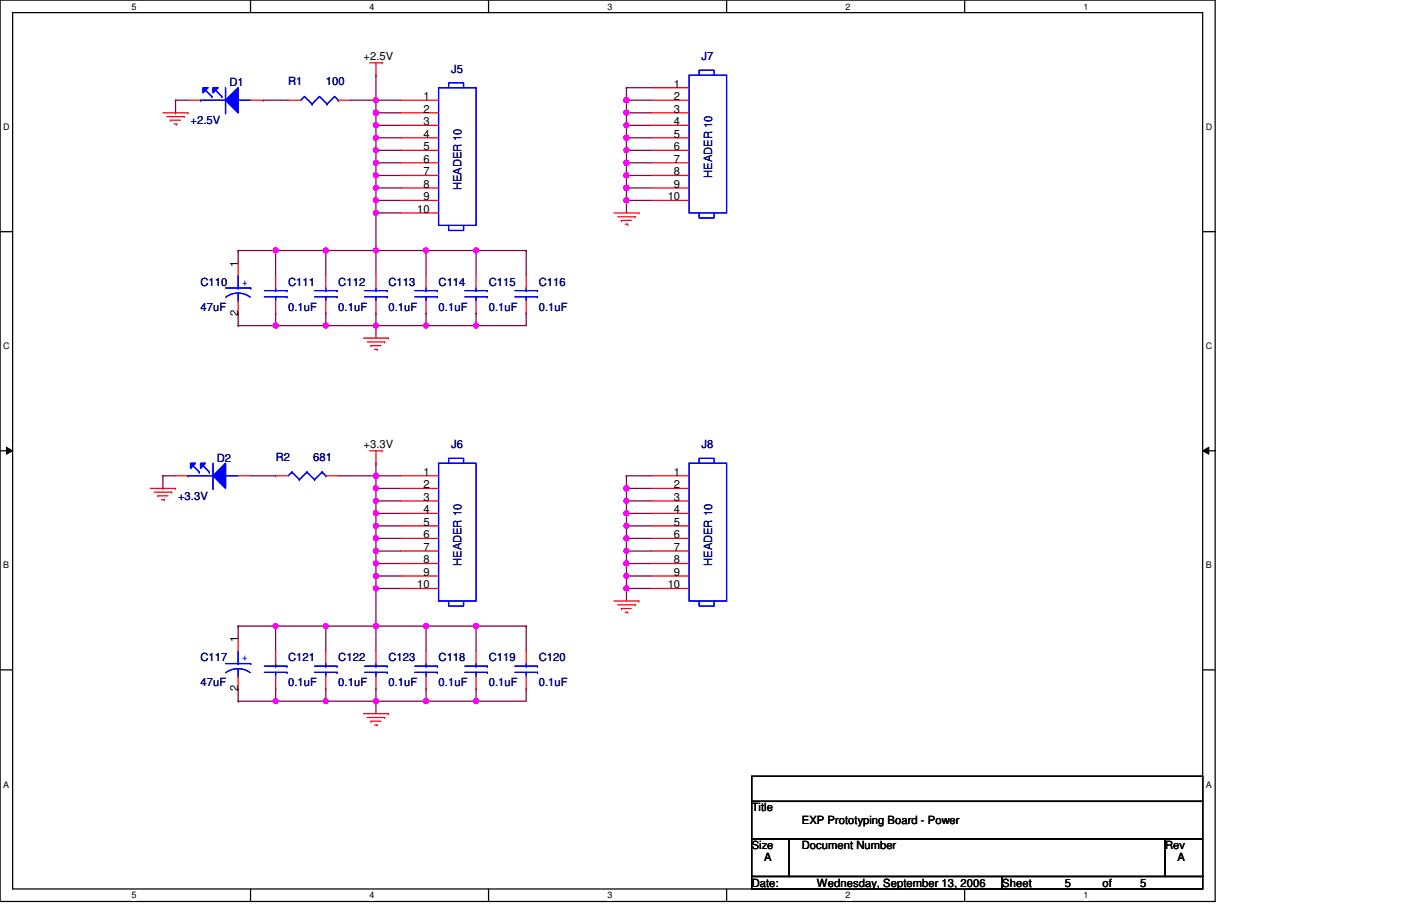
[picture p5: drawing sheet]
<svg xmlns="http://www.w3.org/2000/svg" width="432mm" height="279mm" viewBox="0 0 432 279" stroke-linecap="round" stroke-linejoin="round" font-family="sans-serif">
<defs><g id="words">
<g font-size="3.5">
<text x="112" y="18.6">+2.5V</text>
<text x="207.7" y="27">1</text>
<text x="130.5" y="30.9">1</text>
<text x="130.5" y="34.8">2</text>
<text x="207.7" y="30.9">2</text>
<text x="207.7" y="34.8">3</text>
<text x="130.5" y="38.6">3</text>
<text x="207.7" y="38.6">4</text>
<text x="130.5" y="42.5">4</text>
<text x="130.5" y="46.3">5</text>
<text x="207.7" y="42.5">5</text>
<text x="207.7" y="46.3">6</text>
<text x="130.5" y="50.2">6</text>
<text x="207.7" y="50.2">7</text>
<text x="130.5" y="54.1">7</text>
<text x="130.5" y="57.9">8</text>
<text x="207.7" y="54.1">8</text>
<text x="207.7" y="57.9">9</text>
<text x="128.6" y="65.6">10</text>
<text x="130.5" y="61.8">9</text>
<text x="205.8" y="61.8">10</text>
<text x="73.4" y="82.3" transform="rotate(-90 73.4 82.3)">1</text>
<text x="73.4" y="97.3" transform="rotate(-90 73.4 97.3)">2</text>
<text x="112" y="138.3">+3.3V</text>
<text x="130.5" y="146.7">1</text>
<text x="207.7" y="146.7">1</text>
<text x="130.5" y="150.6">2</text>
<text x="130.5" y="154.4">3</text>
<text x="207.7" y="150.6">2</text>
<text x="207.7" y="154.4">3</text>
<text x="130.5" y="158.3">4</text>
<text x="207.7" y="158.3">4</text>
<text x="130.5" y="162.1">5</text>
<text x="130.5" y="166">6</text>
<text x="207.7" y="162.1">5</text>
<text x="207.7" y="166">6</text>
<text x="130.5" y="169.9">7</text>
<text x="130.5" y="173.7">8</text>
<text x="207.7" y="169.9">7</text>
<text x="207.7" y="173.7">8</text>
<text x="130.5" y="177.6">9</text>
<text x="207.7" y="177.6">9</text>
<text x="128.6" y="181.4">10</text>
<text x="205.8" y="181.4">10</text>
<text x="73.4" y="198.1" transform="rotate(-90 73.4 198.1)">1</text>
<text x="73.4" y="213.1" transform="rotate(-90 73.4 213.1)">2</text>
<text x="231.7" y="250.2">Title</text>
<text x="247.1" y="254.1">EXP Prototyping Board - Power</text>
<text x="231.7" y="261.8">Size</text>
<text x="247.1" y="261.8">Document Number</text>
<text x="359.1" y="261.8">Rev</text>
<text x="235.5" y="265.6">A</text>
<text x="363" y="265.6">A</text>
<text x="231.7" y="273.4">Date:</text>
<text x="251.8" y="273.4">Wednesday, September 13, 2006</text>
<text x="308.9" y="273.4">Sheet</text>
<text x="328.2" y="273.4">5</text>
<text x="339.8" y="273.4">of</text>
<text x="351.4" y="273.4">5</text>
</g>
<g font-size="3.5" fill="#000080">
<text x="139" y="22.4">J5</text>
<text x="216.2" y="18.6">J7</text>
<text x="70.7" y="26.7">D1</text>
<text x="88.8" y="26.3">R1</text>
<text x="100.4" y="26.3">100</text>
<text x="58.7" y="38.3">+2.5V</text>
<text x="142.2" y="58.7" transform="rotate(-90 142.2 58.7)">HEADER 10</text>
<text x="219.5" y="54.9" transform="rotate(-90 219.5 54.9)">HEADER 10</text>
<text x="61.8" y="88.1">C110</text>
<text x="88.8" y="88.1">C111</text>
<text x="104.3" y="88.1">C112</text>
<text x="119.7" y="88.1">C113</text>
<text x="135.2" y="88.1">C114</text>
<text x="150.6" y="88.1">C115</text>
<text x="166" y="88.1">C116</text>
<text x="61.8" y="95.8">47uF</text>
<text x="88.8" y="95.8">0.1uF</text>
<text x="104.3" y="95.8">0.1uF</text>
<text x="119.7" y="95.8">0.1uF</text>
<text x="135.2" y="95.8">0.1uF</text>
<text x="150.6" y="95.8">0.1uF</text>
<text x="166" y="95.8">0.1uF</text>
<text x="66.8" y="142.5">D2</text>
<text x="85" y="142.1">R2</text>
<text x="96.6" y="142.1">681</text>
<text x="139" y="138.3">J6</text>
<text x="216.2" y="138.3">J8</text>
<text x="54.9" y="154.1">+3.3V</text>
<text x="142.2" y="174.5" transform="rotate(-90 142.2 174.5)">HEADER 10</text>
<text x="219.5" y="174.5" transform="rotate(-90 219.5 174.5)">HEADER 10</text>
<text x="61.8" y="203.9">C117</text>
<text x="88.8" y="203.9">C121</text>
<text x="104.3" y="203.9">C122</text>
<text x="119.7" y="203.9">C123</text>
<text x="135.2" y="203.9">C118</text>
<text x="150.6" y="203.9">C119</text>
<text x="166" y="203.9">C120</text>
<text x="61.8" y="211.6">47uF</text>
<text x="88.8" y="211.6">0.1uF</text>
<text x="104.3" y="211.6">0.1uF</text>
<text x="119.7" y="211.6">0.1uF</text>
<text x="135.2" y="211.6">0.1uF</text>
<text x="150.6" y="211.6">0.1uF</text>
<text x="166" y="211.6">0.1uF</text>
</g>
<g font-size="3.5" fill="#00f">
<text x="74.5" y="88.1">+</text>
<text x="74.5" y="203.9">+</text>
</g>
<g font-size="2.8">
<text x="40.6" y="3">5</text>
<text x="113.9" y="3">4</text>
<text x="187.2" y="3">3</text>
<text x="260.6" y="3">2</text>
<text x="334" y="3">1</text>
<text x="1" y="40.2">D</text>
<text x="371.6" y="40.2">D</text>
<text x="1" y="107.7">C</text>
<text x="371.6" y="107.7">C</text>
<text x="1" y="175.3">B</text>
<text x="371.6" y="175.3">B</text>
<text x="1" y="242.9">A</text>
<text x="371.6" y="242.9">A</text>
<text x="40.6" y="277.1">5</text>
<text x="113.9" y="277.1">4</text>
<text x="187.2" y="277.1">3</text>
<text x="260.6" y="277.1">2</text>
<text x="334" y="277.1">1</text>
</g>
</g></defs>
<path d="M0 0h374.5v278h-374.5zM3.9 3.9h366.8v270.3h-366.8z" fill="none" stroke="#000" stroke-width=".38"/>
<g fill="#fff">
<path d="M40.6 .5h1.5v3.1h-1.5z"/>
<path d="M40.6 274.6h1.5v3.1h-1.5z"/>
</g>
<path d="M77.2 0v3.9M77.2 274.2v3.8" fill="none" stroke="#000" stroke-width=".38"/>
<g fill="#fff">
<path d="M113.9 .5h1.5v3.1h-1.5z"/>
<path d="M113.9 274.6h1.5v3.1h-1.5z"/>
</g>
<path d="M150.6 0v3.9M150.6 274.2v3.8" fill="none" stroke="#000" stroke-width=".38"/>
<g fill="#fff">
<path d="M187.2 .5h1.6v3.1h-1.6z"/>
<path d="M187.2 274.6h1.6v3.1h-1.6z"/>
</g>
<path d="M223.9 0v3.9M223.9 274.2v3.8" fill="none" stroke="#000" stroke-width=".38"/>
<g fill="#fff">
<path d="M260.6 .5h1.5v3.1h-1.5z"/>
<path d="M260.6 274.6h1.5v3.1h-1.5z"/>
</g>
<path d="M297.3 0v3.9M297.3 274.2v3.8" fill="none" stroke="#000" stroke-width=".38"/>
<g fill="#fff">
<path d="M334 .5h1.5v3.1h-1.5z"/>
<path d="M334 274.6h1.5v3.1h-1.5z"/>
<path d="M1 37.7h2v3.1h-2z"/>
<path d="M371.6 37.7h2v3.1h-2z"/>
<path d="M1 105.2h2v3.1h-2z"/>
<path d="M371.6 105.2h2v3.1h-2z"/>
</g>
<path d="M0 71.5h3.9M370.7 71.5h3.8" fill="none" stroke="#000" stroke-width=".38"/>
<g fill="#fff">
<path d="M1 172.8h1.8v3.1h-1.8z"/>
<path d="M371.6 172.8h1.9v3.1h-1.9z"/>
</g>
<path d="M0 139h3.9M370.7 139h3.8" fill="none" stroke="#000" stroke-width=".38"/>
<path d="M2 137.9l1.9 1.1-1.9 1.1zM370.7 139l1.9-1.1v2.2z" fill="#000"/>
<path d="M2 137.9l1.9 1.1-1.9 1.1zM370.7 139l1.9-1.1v2.2z" fill="none" stroke="#000" stroke-width=".31"/>
<g fill="#fff">
<path d="M1 240.4h1.8v3.1h-1.8z"/>
<path d="M371.6 240.4h1.9v3.1h-1.9z"/>
</g>
<path d="M0 206.6h3.9M370.7 206.6h3.8" fill="none" stroke="#000" stroke-width=".38"/>
<path d="M115.9 30.9h7.7" fill="none" stroke="#800040" stroke-width=".38"/>
<circle cx="115.9" cy="30.9" r=".19" fill="#800040"/>
<circle cx="115.8" cy="30.9" r=".75" fill="#f0f"/>
<circle cx="115.8" cy="30.9" r=".75" fill="none" stroke="#f0f" stroke-width=".38"/>
<path d="M115.9 30.9v3.9" fill="none" stroke="#800040" stroke-width=".38"/>
<circle cx="115.9" cy="30.9" r=".19" fill="#800040"/>
<circle cx="115.8" cy="34.7" r=".75" fill="#f0f"/>
<circle cx="115.8" cy="34.7" r=".75" fill="none" stroke="#f0f" stroke-width=".38"/>
<path d="M115.9 34.8h7.7" fill="none" stroke="#800040" stroke-width=".38"/>
<circle cx="115.9" cy="34.8" r=".19" fill="#800040"/>
<path d="M115.9 38.7h7.7" fill="none" stroke="#800040" stroke-width=".38"/>
<circle cx="115.9" cy="38.7" r=".19" fill="#800040"/>
<path d="M115.9 34.8v3.9" fill="none" stroke="#800040" stroke-width=".38"/>
<circle cx="115.9" cy="34.8" r=".19" fill="#800040"/>
<circle cx="115.8" cy="34.7" r=".75" fill="#f0f"/>
<circle cx="115.8" cy="34.7" r=".75" fill="none" stroke="#f0f" stroke-width=".38"/>
<path d="M115.9 42.5h7.7" fill="none" stroke="#800040" stroke-width=".38"/>
<circle cx="115.9" cy="42.5" r=".19" fill="#800040"/>
<path d="M115.9 38.7v3.8" fill="none" stroke="#800040" stroke-width=".38"/>
<circle cx="115.9" cy="38.7" r=".19" fill="#800040"/>
<circle cx="115.8" cy="38.6" r=".75" fill="#f0f"/>
<circle cx="115.8" cy="38.6" r=".75" fill="none" stroke="#f0f" stroke-width=".38"/>
<path d="M115.9 46.4h7.7" fill="none" stroke="#800040" stroke-width=".38"/>
<circle cx="115.9" cy="46.4" r=".19" fill="#800040"/>
<path d="M115.9 42.5v3.9" fill="none" stroke="#800040" stroke-width=".38"/>
<circle cx="115.9" cy="42.5" r=".19" fill="#800040"/>
<circle cx="115.8" cy="42.5" r=".75" fill="#f0f"/>
<circle cx="115.8" cy="42.5" r=".75" fill="none" stroke="#f0f" stroke-width=".38"/>
<path d="M115.9 50.2h7.7" fill="none" stroke="#800040" stroke-width=".38"/>
<circle cx="115.9" cy="50.2" r=".19" fill="#800040"/>
<path d="M115.9 46.4v3.8" fill="none" stroke="#800040" stroke-width=".38"/>
<circle cx="115.9" cy="46.4" r=".19" fill="#800040"/>
<circle cx="115.8" cy="46.3" r=".75" fill="#f0f"/>
<circle cx="115.8" cy="46.3" r=".75" fill="none" stroke="#f0f" stroke-width=".38"/>
<path d="M115.9 54.1h7.7" fill="none" stroke="#800040" stroke-width=".38"/>
<circle cx="115.9" cy="54.1" r=".19" fill="#800040"/>
<path d="M115.9 50.2v3.9" fill="none" stroke="#800040" stroke-width=".38"/>
<circle cx="115.9" cy="50.2" r=".19" fill="#800040"/>
<circle cx="115.8" cy="50.2" r=".75" fill="#f0f"/>
<circle cx="115.8" cy="50.2" r=".75" fill="none" stroke="#f0f" stroke-width=".38"/>
<path d="M115.9 58h7.7" fill="none" stroke="#800040" stroke-width=".38"/>
<circle cx="115.9" cy="58" r=".19" fill="#800040"/>
<path d="M115.9 54.1v3.9" fill="none" stroke="#800040" stroke-width=".38"/>
<circle cx="115.9" cy="54.1" r=".19" fill="#800040"/>
<circle cx="115.8" cy="54" r=".75" fill="#f0f"/>
<circle cx="115.8" cy="54" r=".75" fill="none" stroke="#f0f" stroke-width=".38"/>
<path d="M115.9 61.8h7.7" fill="none" stroke="#800040" stroke-width=".38"/>
<circle cx="115.9" cy="61.8" r=".19" fill="#800040"/>
<path d="M115.9 58v3.8" fill="none" stroke="#800040" stroke-width=".38"/>
<circle cx="115.9" cy="58" r=".19" fill="#800040"/>
<circle cx="115.8" cy="57.9" r=".75" fill="#f0f"/>
<circle cx="115.8" cy="57.9" r=".75" fill="none" stroke="#f0f" stroke-width=".38"/>
<path d="M115.9 65.7h7.7" fill="none" stroke="#800040" stroke-width=".38"/>
<circle cx="115.9" cy="65.7" r=".19" fill="#800040"/>
<circle cx="115.8" cy="65.6" r=".75" fill="#f0f"/>
<circle cx="115.8" cy="65.6" r=".75" fill="none" stroke="#f0f" stroke-width=".38"/>
<path d="M193.1 27.1h7.7" fill="none" stroke="#800040" stroke-width=".38"/>
<circle cx="193.1" cy="27.1" r=".19" fill="#800040"/>
<path d="M193.1 30.9h7.7" fill="none" stroke="#800040" stroke-width=".38"/>
<circle cx="193.1" cy="30.9" r=".19" fill="#800040"/>
<circle cx="193" cy="30.9" r=".75" fill="#f0f"/>
<circle cx="193" cy="30.9" r=".75" fill="none" stroke="#f0f" stroke-width=".38"/>
<path d="M193.1 27.1v3.8" fill="none" stroke="#800040" stroke-width=".38"/>
<circle cx="193.1" cy="27.1" r=".19" fill="#800040"/>
<path d="M193.1 34.8h7.7" fill="none" stroke="#800040" stroke-width=".38"/>
<circle cx="193.1" cy="34.8" r=".19" fill="#800040"/>
<path d="M193.1 34.8v3.9" fill="none" stroke="#800040" stroke-width=".38"/>
<circle cx="193.1" cy="34.8" r=".19" fill="#800040"/>
<circle cx="193" cy="34.7" r=".75" fill="#f0f"/>
<circle cx="193" cy="34.7" r=".75" fill="none" stroke="#f0f" stroke-width=".38"/>
<path d="M193.1 38.7h7.7" fill="none" stroke="#800040" stroke-width=".38"/>
<circle cx="193.1" cy="38.7" r=".19" fill="#800040"/>
<path d="M193.1 42.5h7.7" fill="none" stroke="#800040" stroke-width=".38"/>
<circle cx="193.1" cy="42.5" r=".19" fill="#800040"/>
<circle cx="193.1" cy="42.5" r=".75" fill="#f0f"/>
<circle cx="193.1" cy="42.5" r=".75" fill="none" stroke="#f0f" stroke-width=".38"/>
<path d="M193.1 42.5v3.9" fill="none" stroke="#800040" stroke-width=".38"/>
<circle cx="193.1" cy="42.5" r=".19" fill="#800040"/>
<circle cx="193.1" cy="42.5" r=".75" fill="#f0f"/>
<circle cx="193.1" cy="42.5" r=".75" fill="none" stroke="#f0f" stroke-width=".38"/>
<path d="M193.1 46.4h7.7" fill="none" stroke="#800040" stroke-width=".38"/>
<circle cx="193.1" cy="46.4" r=".19" fill="#800040"/>
<path d="M193.1 50.2h7.7" fill="none" stroke="#800040" stroke-width=".38"/>
<circle cx="193.1" cy="50.2" r=".19" fill="#800040"/>
<circle cx="193" cy="50.2" r=".75" fill="#f0f"/>
<circle cx="193" cy="50.2" r=".75" fill="none" stroke="#f0f" stroke-width=".38"/>
<path d="M193.1 50.2v3.9" fill="none" stroke="#800040" stroke-width=".38"/>
<circle cx="193.1" cy="50.2" r=".19" fill="#800040"/>
<circle cx="193" cy="50.2" r=".75" fill="#f0f"/>
<circle cx="193" cy="50.2" r=".75" fill="none" stroke="#f0f" stroke-width=".38"/>
<path d="M193.1 54.1h7.7" fill="none" stroke="#800040" stroke-width=".38"/>
<circle cx="193.1" cy="54.1" r=".19" fill="#800040"/>
<path d="M193.1 58h7.7" fill="none" stroke="#800040" stroke-width=".38"/>
<circle cx="193.1" cy="58" r=".19" fill="#800040"/>
<circle cx="193.1" cy="57.9" r=".75" fill="#f0f"/>
<circle cx="193.1" cy="57.9" r=".75" fill="none" stroke="#f0f" stroke-width=".38"/>
<path d="M193.1 61.8h7.7" fill="none" stroke="#800040" stroke-width=".38"/>
<circle cx="193.1" cy="61.8" r=".19" fill="#800040"/>
<path d="M193.1 58v3.8" fill="none" stroke="#800040" stroke-width=".38"/>
<circle cx="193.1" cy="58" r=".19" fill="#800040"/>
<circle cx="193.1" cy="57.9" r=".75" fill="#f0f"/>
<circle cx="193.1" cy="57.9" r=".75" fill="none" stroke="#f0f" stroke-width=".38"/>
<path d="M193.1 61.8v3.9" fill="none" stroke="#800040" stroke-width=".38"/>
<circle cx="193.1" cy="61.8" r=".19" fill="#800040"/>
<circle cx="193.1" cy="61.8" r=".75" fill="#f0f"/>
<circle cx="193.1" cy="61.8" r=".75" fill="none" stroke="#f0f" stroke-width=".38"/>
<path d="M193.1 181.5v3.8" fill="none" stroke="#800040" stroke-width=".38"/>
<circle cx="193.1" cy="181.5" r=".19" fill="#800040"/>
<circle cx="193.1" cy="181.5" r=".75" fill="#f0f"/>
<circle cx="193.1" cy="181.5" r=".75" fill="none" stroke="#f0f" stroke-width=".38"/>
<path d="M193.1 181.5h7.7" fill="none" stroke="#800040" stroke-width=".38"/>
<circle cx="193.1" cy="181.5" r=".19" fill="#800040"/>
<path d="M193.1 177.6v3.9" fill="none" stroke="#800040" stroke-width=".38"/>
<circle cx="193.1" cy="177.6" r=".19" fill="#800040"/>
<circle cx="193.1" cy="177.6" r=".75" fill="#f0f"/>
<circle cx="193.1" cy="177.6" r=".75" fill="none" stroke="#f0f" stroke-width=".38"/>
<path d="M193.1 177.6h7.7" fill="none" stroke="#800040" stroke-width=".38"/>
<circle cx="193.1" cy="177.6" r=".19" fill="#800040"/>
<path d="M193.1 173.8v3.8" fill="none" stroke="#800040" stroke-width=".38"/>
<circle cx="193.1" cy="173.8" r=".19" fill="#800040"/>
<circle cx="193.1" cy="173.8" r=".75" fill="#f0f"/>
<circle cx="193.1" cy="173.8" r=".75" fill="none" stroke="#f0f" stroke-width=".38"/>
<path d="M193.1 173.8h7.7" fill="none" stroke="#800040" stroke-width=".38"/>
<circle cx="193.1" cy="173.8" r=".19" fill="#800040"/>
<path d="M193.1 169.9v3.9" fill="none" stroke="#800040" stroke-width=".38"/>
<circle cx="193.1" cy="169.9" r=".19" fill="#800040"/>
<circle cx="193" cy="169.9" r=".75" fill="#f0f"/>
<circle cx="193" cy="169.9" r=".75" fill="none" stroke="#f0f" stroke-width=".38"/>
<path d="M193.1 169.9h7.7" fill="none" stroke="#800040" stroke-width=".38"/>
<circle cx="193.1" cy="169.9" r=".19" fill="#800040"/>
<path d="M193.1 166v3.9" fill="none" stroke="#800040" stroke-width=".38"/>
<circle cx="193.1" cy="166" r=".19" fill="#800040"/>
<circle cx="193" cy="166" r=".75" fill="#f0f"/>
<circle cx="193" cy="166" r=".75" fill="none" stroke="#f0f" stroke-width=".38"/>
<path d="M193.1 166h7.7" fill="none" stroke="#800040" stroke-width=".38"/>
<circle cx="193.1" cy="166" r=".19" fill="#800040"/>
<path d="M193.1 162.2v3.8" fill="none" stroke="#800040" stroke-width=".38"/>
<circle cx="193.1" cy="162.2" r=".19" fill="#800040"/>
<circle cx="193.1" cy="162.2" r=".75" fill="#f0f"/>
<circle cx="193.1" cy="162.2" r=".75" fill="none" stroke="#f0f" stroke-width=".38"/>
<path d="M193.1 162.2h7.7" fill="none" stroke="#800040" stroke-width=".38"/>
<circle cx="193.1" cy="162.2" r=".19" fill="#800040"/>
<path d="M193.1 158.3v3.9" fill="none" stroke="#800040" stroke-width=".38"/>
<circle cx="193.1" cy="158.3" r=".19" fill="#800040"/>
<circle cx="193.1" cy="158.3" r=".75" fill="#f0f"/>
<circle cx="193.1" cy="158.3" r=".75" fill="none" stroke="#f0f" stroke-width=".38"/>
<path d="M193.1 158.3h7.7" fill="none" stroke="#800040" stroke-width=".38"/>
<circle cx="193.1" cy="158.3" r=".19" fill="#800040"/>
<path d="M193.1 154.5v3.8" fill="none" stroke="#800040" stroke-width=".38"/>
<circle cx="193.1" cy="154.5" r=".19" fill="#800040"/>
<circle cx="193.1" cy="154.4" r=".75" fill="#f0f"/>
<circle cx="193.1" cy="154.4" r=".75" fill="none" stroke="#f0f" stroke-width=".38"/>
<path d="M193.1 154.5h7.7" fill="none" stroke="#800040" stroke-width=".38"/>
<circle cx="193.1" cy="154.5" r=".19" fill="#800040"/>
<path d="M193.1 146.7v3.9" fill="none" stroke="#800040" stroke-width=".38"/>
<circle cx="193.1" cy="146.7" r=".19" fill="#800040"/>
<path d="M193.1 150.6h7.7" fill="none" stroke="#800040" stroke-width=".38"/>
<circle cx="193.1" cy="150.6" r=".19" fill="#800040"/>
<circle cx="193" cy="150.6" r=".75" fill="#f0f"/>
<circle cx="193" cy="150.6" r=".75" fill="none" stroke="#f0f" stroke-width=".38"/>
<path d="M193.1 146.7h7.7" fill="none" stroke="#800040" stroke-width=".38"/>
<circle cx="193.1" cy="146.7" r=".19" fill="#800040"/>
<path d="M115.9 181.5v11.6" fill="none" stroke="#800040" stroke-width=".38"/>
<circle cx="115.9" cy="181.5" r=".19" fill="#800040"/>
<circle cx="115.8" cy="181.5" r=".75" fill="#f0f"/>
<circle cx="115.8" cy="181.5" r=".75" fill="none" stroke="#f0f" stroke-width=".38"/>
<path d="M115.9 181.5h7.7" fill="none" stroke="#800040" stroke-width=".38"/>
<circle cx="115.9" cy="181.5" r=".19" fill="#800040"/>
<path d="M115.9 177.6v3.9" fill="none" stroke="#800040" stroke-width=".38"/>
<circle cx="115.9" cy="177.6" r=".19" fill="#800040"/>
<circle cx="115.8" cy="177.6" r=".75" fill="#f0f"/>
<circle cx="115.8" cy="177.6" r=".75" fill="none" stroke="#f0f" stroke-width=".38"/>
<path d="M115.9 177.6h7.7" fill="none" stroke="#800040" stroke-width=".38"/>
<circle cx="115.9" cy="177.6" r=".19" fill="#800040"/>
<path d="M115.9 173.8v3.8" fill="none" stroke="#800040" stroke-width=".38"/>
<circle cx="115.9" cy="173.8" r=".19" fill="#800040"/>
<circle cx="115.8" cy="173.8" r=".75" fill="#f0f"/>
<circle cx="115.8" cy="173.8" r=".75" fill="none" stroke="#f0f" stroke-width=".38"/>
<path d="M115.9 173.8h7.7" fill="none" stroke="#800040" stroke-width=".38"/>
<circle cx="115.9" cy="173.8" r=".19" fill="#800040"/>
<path d="M115.9 169.9v3.9" fill="none" stroke="#800040" stroke-width=".38"/>
<circle cx="115.9" cy="169.9" r=".19" fill="#800040"/>
<circle cx="115.8" cy="169.9" r=".75" fill="#f0f"/>
<circle cx="115.8" cy="169.9" r=".75" fill="none" stroke="#f0f" stroke-width=".38"/>
<path d="M115.9 169.9h7.7" fill="none" stroke="#800040" stroke-width=".38"/>
<circle cx="115.9" cy="169.9" r=".19" fill="#800040"/>
<path d="M115.9 166v3.9" fill="none" stroke="#800040" stroke-width=".38"/>
<circle cx="115.9" cy="166" r=".19" fill="#800040"/>
<circle cx="115.8" cy="166" r=".75" fill="#f0f"/>
<circle cx="115.8" cy="166" r=".75" fill="none" stroke="#f0f" stroke-width=".38"/>
<path d="M115.9 166h7.7" fill="none" stroke="#800040" stroke-width=".38"/>
<circle cx="115.9" cy="166" r=".19" fill="#800040"/>
<path d="M115.9 162.2v3.8" fill="none" stroke="#800040" stroke-width=".38"/>
<circle cx="115.9" cy="162.2" r=".19" fill="#800040"/>
<circle cx="115.8" cy="162.2" r=".75" fill="#f0f"/>
<circle cx="115.8" cy="162.2" r=".75" fill="none" stroke="#f0f" stroke-width=".38"/>
<path d="M115.9 162.2h7.7" fill="none" stroke="#800040" stroke-width=".38"/>
<circle cx="115.9" cy="162.2" r=".19" fill="#800040"/>
<path d="M115.9 158.3v3.9" fill="none" stroke="#800040" stroke-width=".38"/>
<circle cx="115.9" cy="158.3" r=".19" fill="#800040"/>
<circle cx="115.8" cy="158.3" r=".75" fill="#f0f"/>
<circle cx="115.8" cy="158.3" r=".75" fill="none" stroke="#f0f" stroke-width=".38"/>
<path d="M115.9 158.3h7.7" fill="none" stroke="#800040" stroke-width=".38"/>
<circle cx="115.9" cy="158.3" r=".19" fill="#800040"/>
<path d="M115.9 154.5v3.8" fill="none" stroke="#800040" stroke-width=".38"/>
<circle cx="115.9" cy="154.5" r=".19" fill="#800040"/>
<circle cx="115.8" cy="154.4" r=".75" fill="#f0f"/>
<circle cx="115.8" cy="154.4" r=".75" fill="none" stroke="#f0f" stroke-width=".38"/>
<path d="M115.9 154.5h7.7" fill="none" stroke="#800040" stroke-width=".38"/>
<circle cx="115.9" cy="154.5" r=".19" fill="#800040"/>
<path d="M115.9 150.6v3.9" fill="none" stroke="#800040" stroke-width=".38"/>
<circle cx="115.9" cy="150.6" r=".19" fill="#800040"/>
<circle cx="115.8" cy="150.6" r=".75" fill="#f0f"/>
<circle cx="115.8" cy="150.6" r=".75" fill="none" stroke="#f0f" stroke-width=".38"/>
<path d="M115.9 150.6h7.7" fill="none" stroke="#800040" stroke-width=".38"/>
<circle cx="115.9" cy="150.6" r=".19" fill="#800040"/>
<path d="M115.9 142.9v3.8" fill="none" stroke="#800040" stroke-width=".38"/>
<circle cx="115.9" cy="142.9" r=".19" fill="#800040"/>
<path d="M115.9 146.7h7.7" fill="none" stroke="#800040" stroke-width=".38"/>
<circle cx="115.9" cy="146.7" r=".19" fill="#800040"/>
<circle cx="115.8" cy="146.7" r=".75" fill="#f0f"/>
<circle cx="115.8" cy="146.7" r=".75" fill="none" stroke="#f0f" stroke-width=".38"/>
<path d="M193.1 38.7v3.8" fill="none" stroke="#800040" stroke-width=".38"/>
<circle cx="193.1" cy="38.7" r=".19" fill="#800040"/>
<circle cx="193.1" cy="38.6" r=".75" fill="#f0f"/>
<circle cx="193.1" cy="38.6" r=".75" fill="none" stroke="#f0f" stroke-width=".38"/>
<path d="M193.1 46.4v3.8" fill="none" stroke="#800040" stroke-width=".38"/>
<circle cx="193.1" cy="46.4" r=".19" fill="#800040"/>
<circle cx="193.1" cy="46.3" r=".75" fill="#f0f"/>
<circle cx="193.1" cy="46.3" r=".75" fill="none" stroke="#f0f" stroke-width=".38"/>
<path d="M193.1 30.9v3.9" fill="none" stroke="#800040" stroke-width=".38"/>
<circle cx="193.1" cy="30.9" r=".19" fill="#800040"/>
<circle cx="193" cy="30.9" r=".75" fill="#f0f"/>
<circle cx="193" cy="30.9" r=".75" fill="none" stroke="#f0f" stroke-width=".38"/>
<path d="M115.9 146.7v3.9" fill="none" stroke="#800040" stroke-width=".38"/>
<circle cx="115.9" cy="146.7" r=".19" fill="#800040"/>
<circle cx="115.8" cy="146.7" r=".75" fill="#f0f"/>
<circle cx="115.8" cy="146.7" r=".75" fill="none" stroke="#f0f" stroke-width=".38"/>
<path d="M193.1 150.6v3.9" fill="none" stroke="#800040" stroke-width=".38"/>
<circle cx="193.1" cy="150.6" r=".19" fill="#800040"/>
<circle cx="193" cy="150.6" r=".75" fill="#f0f"/>
<circle cx="193" cy="150.6" r=".75" fill="none" stroke="#f0f" stroke-width=".38"/>
<path d="M193.1 54.1v3.9" fill="none" stroke="#800040" stroke-width=".38"/>
<circle cx="193.1" cy="54.1" r=".19" fill="#800040"/>
<circle cx="193" cy="54" r=".75" fill="#f0f"/>
<circle cx="193" cy="54" r=".75" fill="none" stroke="#f0f" stroke-width=".38"/>
<path d="M115.9 77.3h15.4" fill="none" stroke="#800040" stroke-width=".38"/>
<circle cx="115.9" cy="77.3" r=".19" fill="#800040"/>
<circle cx="131.3" cy="77.2" r=".75" fill="#f0f"/>
<circle cx="131.3" cy="77.2" r=".75" fill="none" stroke="#f0f" stroke-width=".38"/>
<circle cx="115.8" cy="77.2" r=".75" fill="#f0f"/>
<circle cx="115.8" cy="77.2" r=".75" fill="none" stroke="#f0f" stroke-width=".38"/>
<path d="M115.9 65.7v11.6" fill="none" stroke="#800040" stroke-width=".38"/>
<circle cx="115.9" cy="65.7" r=".19" fill="#800040"/>
<path d="M162.2 77.3v7.7" fill="none" stroke="#800040" stroke-width=".38"/>
<circle cx="162.2" cy="77.3" r=".19" fill="#800040"/>
<path d="M85 77.3v7.7" fill="none" stroke="#800040" stroke-width=".38"/>
<circle cx="85" cy="77.3" r=".19" fill="#800040"/>
<path d="M73.4 77.3h11.6" fill="none" stroke="#800040" stroke-width=".38"/>
<circle cx="73.4" cy="77.3" r=".19" fill="#800040"/>
<path d="M100.4 77.3v7.7" fill="none" stroke="#800040" stroke-width=".38"/>
<circle cx="100.4" cy="77.3" r=".19" fill="#800040"/>
<path d="M85 77.3h15.4" fill="none" stroke="#800040" stroke-width=".38"/>
<circle cx="85" cy="77.3" r=".19" fill="#800040"/>
<circle cx="84.9" cy="77.2" r=".75" fill="#f0f"/>
<circle cx="84.9" cy="77.2" r=".75" fill="none" stroke="#f0f" stroke-width=".38"/>
<path d="M131.3 77.3v7.7" fill="none" stroke="#800040" stroke-width=".38"/>
<circle cx="131.3" cy="77.3" r=".19" fill="#800040"/>
<path d="M131.3 77.3h15.4" fill="none" stroke="#800040" stroke-width=".38"/>
<circle cx="131.3" cy="77.3" r=".19" fill="#800040"/>
<path d="M146.7 77.3v7.7" fill="none" stroke="#800040" stroke-width=".38"/>
<circle cx="146.7" cy="77.3" r=".19" fill="#800040"/>
<circle cx="146.7" cy="77.2" r=".75" fill="#f0f"/>
<circle cx="146.7" cy="77.2" r=".75" fill="none" stroke="#f0f" stroke-width=".38"/>
<path d="M146.7 77.3h15.5" fill="none" stroke="#800040" stroke-width=".38"/>
<circle cx="146.7" cy="77.3" r=".19" fill="#800040"/>
<path d="M73.4 96.6v3.8" fill="none" stroke="#800040" stroke-width=".38"/>
<circle cx="73.4" cy="96.6" r=".19" fill="#800040"/>
<path d="M73.4 100.4h11.6" fill="none" stroke="#800040" stroke-width=".38"/>
<circle cx="73.4" cy="100.4" r=".19" fill="#800040"/>
<path d="M162.2 96.6v3.8" fill="none" stroke="#800040" stroke-width=".38"/>
<circle cx="162.2" cy="96.6" r=".19" fill="#800040"/>
<path d="M146.7 96.6v3.8" fill="none" stroke="#800040" stroke-width=".38"/>
<circle cx="146.7" cy="96.6" r=".19" fill="#800040"/>
<circle cx="146.7" cy="100.4" r=".75" fill="#f0f"/>
<circle cx="146.7" cy="100.4" r=".75" fill="none" stroke="#f0f" stroke-width=".38"/>
<path d="M146.7 100.4h15.5" fill="none" stroke="#800040" stroke-width=".38"/>
<circle cx="146.7" cy="100.4" r=".19" fill="#800040"/>
<path d="M131.3 96.6v3.8" fill="none" stroke="#800040" stroke-width=".38"/>
<circle cx="131.3" cy="96.6" r=".19" fill="#800040"/>
<path d="M115.9 96.6v3.8" fill="none" stroke="#800040" stroke-width=".38"/>
<circle cx="115.9" cy="96.6" r=".19" fill="#800040"/>
<path d="M115.9 100.4h15.4" fill="none" stroke="#800040" stroke-width=".38"/>
<circle cx="115.9" cy="100.4" r=".19" fill="#800040"/>
<circle cx="115.8" cy="100.4" r=".75" fill="#f0f"/>
<circle cx="115.8" cy="100.4" r=".75" fill="none" stroke="#f0f" stroke-width=".38"/>
<path d="M100.4 96.6v3.8" fill="none" stroke="#800040" stroke-width=".38"/>
<circle cx="100.4" cy="96.6" r=".19" fill="#800040"/>
<path d="M100.4 100.4h15.5" fill="none" stroke="#800040" stroke-width=".38"/>
<circle cx="100.4" cy="100.4" r=".19" fill="#800040"/>
<circle cx="100.4" cy="100.4" r=".75" fill="#f0f"/>
<circle cx="100.4" cy="100.4" r=".75" fill="none" stroke="#f0f" stroke-width=".38"/>
<path d="M85 96.6v3.8" fill="none" stroke="#800040" stroke-width=".38"/>
<circle cx="85" cy="96.6" r=".19" fill="#800040"/>
<path d="M85 100.4h15.4" fill="none" stroke="#800040" stroke-width=".38"/>
<circle cx="85" cy="100.4" r=".19" fill="#800040"/>
<circle cx="84.9" cy="100.4" r=".75" fill="#f0f"/>
<circle cx="84.9" cy="100.4" r=".75" fill="none" stroke="#f0f" stroke-width=".38"/>
<path d="M115.9 100.4v3.9" fill="none" stroke="#800040" stroke-width=".38"/>
<circle cx="115.9" cy="100.4" r=".19" fill="#800040"/>
<path d="M100.4 193.1h15.5" fill="none" stroke="#800040" stroke-width=".38"/>
<circle cx="100.4" cy="193.1" r=".19" fill="#800040"/>
<circle cx="100.4" cy="193.1" r=".75" fill="#f0f"/>
<circle cx="100.4" cy="193.1" r=".75" fill="none" stroke="#f0f" stroke-width=".38"/>
<path d="M115.9 193.1v7.7" fill="none" stroke="#800040" stroke-width=".38"/>
<circle cx="115.9" cy="193.1" r=".19" fill="#800040"/>
<path d="M131.3 193.1h15.4" fill="none" stroke="#800040" stroke-width=".38"/>
<circle cx="131.3" cy="193.1" r=".19" fill="#800040"/>
<circle cx="131.3" cy="193.1" r=".75" fill="#f0f"/>
<circle cx="131.3" cy="193.1" r=".75" fill="none" stroke="#f0f" stroke-width=".38"/>
<path d="M162.2 193.1v7.7" fill="none" stroke="#800040" stroke-width=".38"/>
<circle cx="162.2" cy="193.1" r=".19" fill="#800040"/>
<path d="M85 193.1v7.7" fill="none" stroke="#800040" stroke-width=".38"/>
<circle cx="85" cy="193.1" r=".19" fill="#800040"/>
<path d="M73.4 193.1h11.6" fill="none" stroke="#800040" stroke-width=".38"/>
<circle cx="73.4" cy="193.1" r=".19" fill="#800040"/>
<path d="M100.4 193.1v7.7" fill="none" stroke="#800040" stroke-width=".38"/>
<circle cx="100.4" cy="193.1" r=".19" fill="#800040"/>
<path d="M85 193.1h15.4" fill="none" stroke="#800040" stroke-width=".38"/>
<circle cx="85" cy="193.1" r=".19" fill="#800040"/>
<circle cx="84.9" cy="193.1" r=".75" fill="#f0f"/>
<circle cx="84.9" cy="193.1" r=".75" fill="none" stroke="#f0f" stroke-width=".38"/>
<path d="M131.3 193.1v7.7" fill="none" stroke="#800040" stroke-width=".38"/>
<circle cx="131.3" cy="193.1" r=".19" fill="#800040"/>
<path d="M146.7 193.1v7.7" fill="none" stroke="#800040" stroke-width=".38"/>
<circle cx="146.7" cy="193.1" r=".19" fill="#800040"/>
<circle cx="146.7" cy="193.1" r=".75" fill="#f0f"/>
<circle cx="146.7" cy="193.1" r=".75" fill="none" stroke="#f0f" stroke-width=".38"/>
<path d="M146.7 193.1h15.5" fill="none" stroke="#800040" stroke-width=".38"/>
<circle cx="146.7" cy="193.1" r=".19" fill="#800040"/>
<path d="M73.4 212.4v3.8" fill="none" stroke="#800040" stroke-width=".38"/>
<circle cx="73.4" cy="212.4" r=".19" fill="#800040"/>
<path d="M73.4 216.2h11.6" fill="none" stroke="#800040" stroke-width=".38"/>
<circle cx="73.4" cy="216.2" r=".19" fill="#800040"/>
<path d="M162.2 212.4v3.8" fill="none" stroke="#800040" stroke-width=".38"/>
<circle cx="162.2" cy="212.4" r=".19" fill="#800040"/>
<path d="M146.7 212.4v3.8" fill="none" stroke="#800040" stroke-width=".38"/>
<circle cx="146.7" cy="212.4" r=".19" fill="#800040"/>
<path d="M146.7 216.2h15.5" fill="none" stroke="#800040" stroke-width=".38"/>
<circle cx="146.7" cy="216.2" r=".19" fill="#800040"/>
<circle cx="146.7" cy="216.2" r=".75" fill="#f0f"/>
<circle cx="146.7" cy="216.2" r=".75" fill="none" stroke="#f0f" stroke-width=".38"/>
<path d="M131.3 212.4v3.8" fill="none" stroke="#800040" stroke-width=".38"/>
<circle cx="131.3" cy="212.4" r=".19" fill="#800040"/>
<path d="M115.9 212.4v3.8" fill="none" stroke="#800040" stroke-width=".38"/>
<circle cx="115.9" cy="212.4" r=".19" fill="#800040"/>
<path d="M115.9 216.2h15.4" fill="none" stroke="#800040" stroke-width=".38"/>
<circle cx="115.9" cy="216.2" r=".19" fill="#800040"/>
<circle cx="115.8" cy="216.2" r=".75" fill="#f0f"/>
<circle cx="115.8" cy="216.2" r=".75" fill="none" stroke="#f0f" stroke-width=".38"/>
<path d="M100.4 212.4v3.8" fill="none" stroke="#800040" stroke-width=".38"/>
<circle cx="100.4" cy="212.4" r=".19" fill="#800040"/>
<path d="M100.4 216.2h15.5" fill="none" stroke="#800040" stroke-width=".38"/>
<circle cx="100.4" cy="216.2" r=".19" fill="#800040"/>
<circle cx="100.4" cy="216.2" r=".75" fill="#f0f"/>
<circle cx="100.4" cy="216.2" r=".75" fill="none" stroke="#f0f" stroke-width=".38"/>
<path d="M85 212.4v3.8" fill="none" stroke="#800040" stroke-width=".38"/>
<circle cx="85" cy="212.4" r=".19" fill="#800040"/>
<path d="M85 216.2h15.4" fill="none" stroke="#800040" stroke-width=".38"/>
<circle cx="85" cy="216.2" r=".19" fill="#800040"/>
<circle cx="84.9" cy="216.2" r=".75" fill="#f0f"/>
<circle cx="84.9" cy="216.2" r=".75" fill="none" stroke="#f0f" stroke-width=".38"/>
<path d="M115.9 216.2v3.9" fill="none" stroke="#800040" stroke-width=".38"/>
<circle cx="115.9" cy="216.2" r=".19" fill="#800040"/>
<path d="M131.3 216.2h15.4" fill="none" stroke="#800040" stroke-width=".38"/>
<circle cx="131.3" cy="216.2" r=".19" fill="#800040"/>
<circle cx="131.3" cy="216.2" r=".75" fill="#f0f"/>
<circle cx="131.3" cy="216.2" r=".75" fill="none" stroke="#f0f" stroke-width=".38"/>
<path d="M73.4 193.1v3.8" fill="none" stroke="#800040" stroke-width=".38"/>
<circle cx="73.4" cy="193.1" r=".19" fill="#800040"/>
<path d="M73.4 77.3v3.8" fill="none" stroke="#800040" stroke-width=".38"/>
<circle cx="73.4" cy="77.3" r=".19" fill="#800040"/>
<path d="M100.4 77.3h15.5" fill="none" stroke="#800040" stroke-width=".38"/>
<circle cx="100.4" cy="77.3" r=".19" fill="#800040"/>
<circle cx="100.4" cy="77.2" r=".75" fill="#f0f"/>
<circle cx="100.4" cy="77.2" r=".75" fill="none" stroke="#f0f" stroke-width=".38"/>
<path d="M115.9 77.3v7.7" fill="none" stroke="#800040" stroke-width=".38"/>
<circle cx="115.9" cy="77.3" r=".19" fill="#800040"/>
<path d="M115.9 23.2v7.7" fill="none" stroke="#800040" stroke-width=".38"/>
<circle cx="115.9" cy="23.2" r=".19" fill="#800040"/>
<path d="M131.3 100.4h15.4" fill="none" stroke="#800040" stroke-width=".38"/>
<circle cx="131.3" cy="100.4" r=".19" fill="#800040"/>
<circle cx="131.3" cy="100.4" r=".75" fill="#f0f"/>
<circle cx="131.3" cy="100.4" r=".75" fill="none" stroke="#f0f" stroke-width=".38"/>
<path d="M115.9 193.1h15.4" fill="none" stroke="#800040" stroke-width=".38"/>
<circle cx="115.9" cy="193.1" r=".19" fill="#800040"/>
<circle cx="115.8" cy="193.1" r=".75" fill="#f0f"/>
<circle cx="115.8" cy="193.1" r=".75" fill="none" stroke="#f0f" stroke-width=".38"/>
<path d="M115.9 61.8v3.9" fill="none" stroke="#800040" stroke-width=".38"/>
<circle cx="115.9" cy="61.8" r=".19" fill="#800040"/>
<circle cx="115.8" cy="61.8" r=".75" fill="#f0f"/>
<circle cx="115.8" cy="61.8" r=".75" fill="none" stroke="#f0f" stroke-width=".38"/>
<path d="M108.1 30.9h7.8" fill="none" stroke="#800040" stroke-width=".38"/>
<circle cx="115.9" cy="30.9" r=".19" fill="#800040"/>
<path d="M81.1 30.9h7.7" fill="none" stroke="#800040" stroke-width=".38"/>
<circle cx="81.1" cy="30.9" r=".19" fill="#800040"/>
<path d="M54.1 30.9h3.9" fill="none" stroke="#800040" stroke-width=".38"/>
<circle cx="54.1" cy="30.9" r=".19" fill="#800040"/>
<path d="M54.1 30.9v3.9" fill="none" stroke="#800040" stroke-width=".38"/>
<circle cx="54.1" cy="34.8" r=".19" fill="#800040"/>
<path d="M50.2 146.7h3.9" fill="none" stroke="#800040" stroke-width=".38"/>
<circle cx="50.2" cy="146.7" r=".19" fill="#800040"/>
<path d="M50.2 146.7v3.9" fill="none" stroke="#800040" stroke-width=".38"/>
<circle cx="50.2" cy="150.6" r=".19" fill="#800040"/>
<path d="M77.3 146.7h7.7" fill="none" stroke="#800040" stroke-width=".38"/>
<circle cx="85" cy="146.7" r=".19" fill="#800040"/>
<path d="M104.3 146.7h11.6" fill="none" stroke="#800040" stroke-width=".38"/>
<circle cx="115.9" cy="146.7" r=".19" fill="#800040"/>
<path d="M115.9 19.3v3.9" fill="none" stroke="#f00" stroke-width=".38"/>
<circle cx="115.9" cy="23.2" r=".19" fill="#f00"/>
<path d="M113.9 19.3h3.9" fill="none" stroke="#f00" stroke-width=".38"/>
<circle cx="117.8" cy="19.3" r=".19" fill="#f00"/>
<path d="M115.9 139v3.9" fill="none" stroke="#f00" stroke-width=".38"/>
<circle cx="115.9" cy="142.9" r=".19" fill="#f00"/>
<path d="M113.9 139h3.9" fill="none" stroke="#f00" stroke-width=".38"/>
<circle cx="117.8" cy="139" r=".19" fill="#f00"/>
<path d="M189.2 65.7h7.7" fill="none" stroke="#f00" stroke-width=".38"/>
<circle cx="196.9" cy="65.7" r=".19" fill="#f00"/>
<path d="M190.4 66.8h5.4" fill="none" stroke="#f00" stroke-width=".38"/>
<circle cx="195.8" cy="66.8" r=".19" fill="#f00"/>
<path d="M191.5 68h3.1" fill="none" stroke="#f00" stroke-width=".38"/>
<circle cx="191.5" cy="68" r=".19" fill="#f00"/>
<path d="M192.7 69.1h.8" fill="none" stroke="#f00" stroke-width=".38"/>
<circle cx="193.5" cy="69.1" r=".19" fill="#f00"/>
<path d="M189.2 185.3h7.7" fill="none" stroke="#f00" stroke-width=".38"/>
<circle cx="196.9" cy="185.3" r=".19" fill="#f00"/>
<path d="M190.4 186.5h5.4" fill="none" stroke="#f00" stroke-width=".38"/>
<circle cx="195.8" cy="186.5" r=".19" fill="#f00"/>
<path d="M191.5 187.7h3.1" fill="none" stroke="#f00" stroke-width=".38"/>
<circle cx="191.5" cy="187.7" r=".19" fill="#f00"/>
<path d="M192.7 188.8h.8" fill="none" stroke="#f00" stroke-width=".38"/>
<circle cx="193.5" cy="188.8" r=".19" fill="#f00"/>
<path d="M112 104.3h7.7" fill="none" stroke="#f00" stroke-width=".38"/>
<circle cx="119.7" cy="104.3" r=".19" fill="#f00"/>
<path d="M113.2 105.5h5.4" fill="none" stroke="#f00" stroke-width=".38"/>
<circle cx="118.6" cy="105.5" r=".19" fill="#f00"/>
<path d="M114.3 106.6h3.1" fill="none" stroke="#f00" stroke-width=".38"/>
<circle cx="114.3" cy="106.6" r=".19" fill="#f00"/>
<path d="M115.5 107.7h.7" fill="none" stroke="#f00" stroke-width=".38"/>
<circle cx="116.2" cy="107.7" r=".19" fill="#f00"/>
<path d="M112 220.1h7.7" fill="none" stroke="#f00" stroke-width=".38"/>
<circle cx="119.7" cy="220.1" r=".19" fill="#f00"/>
<path d="M113.2 221.3h5.4" fill="none" stroke="#f00" stroke-width=".38"/>
<circle cx="118.6" cy="221.3" r=".19" fill="#f00"/>
<path d="M114.3 222.4h3.1" fill="none" stroke="#f00" stroke-width=".38"/>
<circle cx="114.3" cy="222.4" r=".19" fill="#f00"/>
<path d="M115.5 223.6h.7" fill="none" stroke="#f00" stroke-width=".38"/>
<circle cx="116.2" cy="223.6" r=".19" fill="#f00"/>
<path d="M46.4 150.6h7.7" fill="none" stroke="#f00" stroke-width=".38"/>
<circle cx="54.1" cy="150.6" r=".19" fill="#f00"/>
<path d="M47.5 151.8h5.4" fill="none" stroke="#f00" stroke-width=".38"/>
<circle cx="52.9" cy="151.8" r=".19" fill="#f00"/>
<path d="M48.7 152.9h3.1" fill="none" stroke="#f00" stroke-width=".38"/>
<circle cx="48.7" cy="152.9" r=".19" fill="#f00"/>
<path d="M49.8 154.1h.8" fill="none" stroke="#f00" stroke-width=".38"/>
<circle cx="50.6" cy="154.1" r=".19" fill="#f00"/>
<path d="M50.2 34.8h7.8" fill="none" stroke="#f00" stroke-width=".38"/>
<circle cx="58" cy="34.8" r=".19" fill="#f00"/>
<path d="M51.4 35.9h5.4" fill="none" stroke="#f00" stroke-width=".38"/>
<circle cx="56.8" cy="35.9" r=".19" fill="#f00"/>
<path d="M52.5 37.1h3.1" fill="none" stroke="#f00" stroke-width=".38"/>
<circle cx="52.5" cy="37.1" r=".19" fill="#f00"/>
<path d="M53.7 38.3h.8" fill="none" stroke="#f00" stroke-width=".38"/>
<circle cx="54.5" cy="38.3" r=".19" fill="#f00"/>
<path d="M231.7 239.4h139v7.7h-139zM231.7 247.1h139v11.6h-139zM231.7 258.7h11.5v11.6h-11.5zM243.2 258.7h115.9v11.6h-115.9zM359.1 258.7h11.6v11.6h-11.6zM231.7 270.3h77.2v3.9h-77.2zM308.9 270.3h61.8v3.9h-61.8z" fill="none" stroke="#000" stroke-width=".38"/>
<path d="M135.2 27.1h11.5v42.4h-11.5zM138.3 27.1v-1.6h4.6v1.6M138.3 69.5v1.6h4.6v-1.6M212.4 142.9h11.5v42.4h-11.5zM215.5 142.9v-1.5h4.6v1.5M215.5 185.3v1.6h4.6v-1.6M100.4 204.6v.8" fill="none" stroke="#00f" stroke-width=".38"/>
<g fill="none" stroke="#f00" stroke-width=".38">
<path d="M123.6 30.9h11.6M123.6 34.8h11.6M123.6 38.7h11.6M123.6 42.5h11.6M123.6 46.4h11.6M123.6 50.2h11.6M123.6 54.1h11.6M123.6 58h11.6M123.6 61.8h11.6M123.6 65.7h11.6M200.8 146.7h11.6M200.8 150.6h11.6"/>
<path d="M200.8 154.5h11.6M200.8 158.3h11.6M200.8 162.2h11.6M200.8 166h11.6M200.8 169.9h11.6M200.8 173.8h11.6M200.8 177.6h11.6M200.8 181.5h11.6"/>
</g>
<circle cx="100.4" cy="205.4" r=".19" fill="#00f"/>
<path d="M96.9 207.3h7" fill="none" stroke="#00f" stroke-width=".38"/>
<circle cx="103.9" cy="207.3" r=".19" fill="#00f"/>
<path d="M96.9 205.4h7" fill="none" stroke="#00f" stroke-width=".38"/>
<circle cx="103.9" cy="205.4" r=".19" fill="#00f"/>
<path d="M100.4 207.3v1.2" fill="none" stroke="#00f" stroke-width=".38"/>
<circle cx="100.4" cy="207.3" r=".19" fill="#00f"/>
<path d="M100.4 204.6v.8" fill="none" stroke="#00f" stroke-width=".38"/>
<circle cx="100.4" cy="205.4" r=".19" fill="#00f"/>
<path d="M96.9 207.3h7" fill="none" stroke="#00f" stroke-width=".38"/>
<circle cx="103.9" cy="207.3" r=".19" fill="#00f"/>
<path d="M96.9 205.4h7" fill="none" stroke="#00f" stroke-width=".38"/>
<circle cx="103.9" cy="205.4" r=".19" fill="#00f"/>
<path d="M100.4 207.3v1.2" fill="none" stroke="#00f" stroke-width=".38"/>
<circle cx="100.4" cy="207.3" r=".19" fill="#00f"/>
<path d="M100.4 200.8v3.8M100.4 208.5v3.9" fill="none" stroke="#f00" stroke-width=".38"/>
<path d="M131.3 88.8v.8" fill="none" stroke="#00f" stroke-width=".38"/>
<circle cx="131.3" cy="89.6" r=".19" fill="#00f"/>
<path d="M127.8 91.5h7" fill="none" stroke="#00f" stroke-width=".38"/>
<circle cx="134.8" cy="91.5" r=".19" fill="#00f"/>
<path d="M127.8 89.6h7" fill="none" stroke="#00f" stroke-width=".38"/>
<circle cx="134.8" cy="89.6" r=".19" fill="#00f"/>
<path d="M131.3 91.5v1.2" fill="none" stroke="#00f" stroke-width=".38"/>
<circle cx="131.3" cy="91.5" r=".19" fill="#00f"/>
<path d="M131.3 88.8v.8" fill="none" stroke="#00f" stroke-width=".38"/>
<circle cx="131.3" cy="89.6" r=".19" fill="#00f"/>
<path d="M127.8 91.5h7" fill="none" stroke="#00f" stroke-width=".38"/>
<circle cx="134.8" cy="91.5" r=".19" fill="#00f"/>
<path d="M127.8 89.6h7" fill="none" stroke="#00f" stroke-width=".38"/>
<circle cx="134.8" cy="89.6" r=".19" fill="#00f"/>
<path d="M131.3 91.5v1.2" fill="none" stroke="#00f" stroke-width=".38"/>
<circle cx="131.3" cy="91.5" r=".19" fill="#00f"/>
<path d="M200.8 27.1h11.6M200.8 30.9h11.6M200.8 34.8h11.6M200.8 38.7h11.6M200.8 42.5h11.6M200.8 46.4h11.6M200.8 50.2h11.6M200.8 54.1h11.6M200.8 58h11.6M200.8 61.8h11.6M131.3 85v3.8M131.3 92.7v3.9" fill="none" stroke="#f00" stroke-width=".38"/>
<path d="M212.4 23.2h11.5v42.5h-11.5zM215.5 23.2v-1.5h4.6v1.5M215.5 65.7v1.5h4.6v-1.5" fill="none" stroke="#00f" stroke-width=".38"/>
<path d="M69.5 30.9l3.9-3.8v7.7z" fill="#00f"/>
<path d="M69.5 30.9l3.9-3.8v7.7z" fill="none" stroke="#00f" stroke-width=".38"/>
<path d="M65.7 27.1h1.5l-1.5 1.5z" fill="#00f"/>
<path d="M65.7 27.1h1.5l-1.5 1.5z" fill="none" stroke="#00f" stroke-width=".38"/>
<path d="M62.6 27.1h1.5l-1.5 1.5z" fill="#00f"/>
<path d="M62.6 27.1h1.5l-1.5 1.5zM69.5 27.1v7.7" fill="none" stroke="#00f" stroke-width=".38"/>
<circle cx="69.5" cy="34.8" r=".19" fill="#00f"/>
<path d="M73.4 30.9h3.9" fill="none" stroke="#00f" stroke-width=".38"/>
<circle cx="73.4" cy="30.9" r=".19" fill="#00f"/>
<path d="M61.8 30.9h7.7" fill="none" stroke="#00f" stroke-width=".38"/>
<circle cx="61.8" cy="30.9" r=".19" fill="#00f"/>
<path d="M66.4 27.8l2 2" fill="none" stroke="#00f" stroke-width=".38"/>
<circle cx="68.4" cy="29.8" r=".19" fill="#00f"/>
<path d="M63.3 27.8l2 2" fill="none" stroke="#00f" stroke-width=".38"/>
<circle cx="65.3" cy="29.8" r=".19" fill="#00f"/>
<path d="M69.5 30.9l3.9-3.8v7.7z" fill="#00f"/>
<path d="M69.5 30.9l3.9-3.8v7.7z" fill="none" stroke="#00f" stroke-width=".38"/>
<path d="M65.7 27.1h1.5l-1.5 1.5z" fill="#00f"/>
<path d="M65.7 27.1h1.5l-1.5 1.5z" fill="none" stroke="#00f" stroke-width=".38"/>
<path d="M62.6 27.1h1.5l-1.5 1.5z" fill="#00f"/>
<path d="M62.6 27.1h1.5l-1.5 1.5zM69.5 27.1v7.7" fill="none" stroke="#00f" stroke-width=".38"/>
<circle cx="69.5" cy="34.8" r=".19" fill="#00f"/>
<path d="M73.4 30.9h3.9" fill="none" stroke="#00f" stroke-width=".38"/>
<circle cx="73.4" cy="30.9" r=".19" fill="#00f"/>
<path d="M61.8 30.9h7.7" fill="none" stroke="#00f" stroke-width=".38"/>
<circle cx="61.8" cy="30.9" r=".19" fill="#00f"/>
<path d="M66.4 27.8l2 2" fill="none" stroke="#00f" stroke-width=".38"/>
<circle cx="68.4" cy="29.8" r=".19" fill="#00f"/>
<path d="M63.3 27.8l2 2" fill="none" stroke="#00f" stroke-width=".38"/>
<circle cx="65.3" cy="29.8" r=".19" fill="#00f"/>
<path d="M58 30.9h3.8M77.3 30.9h3.8" fill="none" stroke="#f00" stroke-width=".38"/>
<path d="M115.9 204.6v.8" fill="none" stroke="#00f" stroke-width=".38"/>
<circle cx="115.9" cy="205.4" r=".19" fill="#00f"/>
<path d="M112.4 207.3h6.9" fill="none" stroke="#00f" stroke-width=".38"/>
<circle cx="119.3" cy="207.3" r=".19" fill="#00f"/>
<path d="M112.4 205.4h6.9" fill="none" stroke="#00f" stroke-width=".38"/>
<circle cx="119.3" cy="205.4" r=".19" fill="#00f"/>
<path d="M115.9 207.3v1.2" fill="none" stroke="#00f" stroke-width=".38"/>
<circle cx="115.9" cy="207.3" r=".19" fill="#00f"/>
<path d="M115.9 204.6v.8" fill="none" stroke="#00f" stroke-width=".38"/>
<circle cx="115.9" cy="205.4" r=".19" fill="#00f"/>
<path d="M112.4 207.3h6.9" fill="none" stroke="#00f" stroke-width=".38"/>
<circle cx="119.3" cy="207.3" r=".19" fill="#00f"/>
<path d="M112.4 205.4h6.9" fill="none" stroke="#00f" stroke-width=".38"/>
<circle cx="119.3" cy="205.4" r=".19" fill="#00f"/>
<path d="M115.9 207.3v1.2" fill="none" stroke="#00f" stroke-width=".38"/>
<circle cx="115.9" cy="207.3" r=".19" fill="#00f"/>
<path d="M115.9 200.8v3.8M115.9 208.5v3.9" fill="none" stroke="#f00" stroke-width=".38"/>
<path d="M73.4 206.2v2.3" fill="none" stroke="#00f" stroke-width=".38"/>
<circle cx="73.4" cy="208.5" r=".19" fill="#00f"/>
<path d="M69.5 204.6h7.8" fill="none" stroke="#00f" stroke-width=".38"/>
<circle cx="77.3" cy="204.6" r=".19" fill="#00f"/>
<path d="M73.4 200.8v3.8" fill="none" stroke="#00f" stroke-width=".38"/>
<circle cx="73.4" cy="204.6" r=".19" fill="#00f"/>
<path d="M73.4 206.2v2.3M77.1 207.4a6.2 6.2 0 0 0-7.5 .1" fill="none" stroke="#00f" stroke-width=".38"/>
<circle cx="73.4" cy="208.5" r=".19" fill="#00f"/>
<path d="M69.5 204.6h7.8" fill="none" stroke="#00f" stroke-width=".38"/>
<circle cx="77.3" cy="204.6" r=".19" fill="#00f"/>
<path d="M73.4 200.8v3.8" fill="none" stroke="#00f" stroke-width=".38"/>
<circle cx="73.4" cy="204.6" r=".19" fill="#00f"/>
<path d="M115.9 88.8v.8M77.1 207.4a6.2 6.2 0 0 0-7.5 .1" fill="none" stroke="#00f" stroke-width=".38"/>
<path d="M73.4 196.9v3.9M73.4 208.5v3.9" fill="none" stroke="#f00" stroke-width=".38"/>
<circle cx="115.9" cy="89.6" r=".19" fill="#00f"/>
<path d="M112.4 91.5h6.9" fill="none" stroke="#00f" stroke-width=".38"/>
<circle cx="119.3" cy="91.5" r=".19" fill="#00f"/>
<path d="M112.4 89.6h6.9" fill="none" stroke="#00f" stroke-width=".38"/>
<circle cx="119.3" cy="89.6" r=".19" fill="#00f"/>
<path d="M115.9 91.5v1.2" fill="none" stroke="#00f" stroke-width=".38"/>
<circle cx="115.9" cy="91.5" r=".19" fill="#00f"/>
<path d="M115.9 88.8v.8" fill="none" stroke="#00f" stroke-width=".38"/>
<circle cx="115.9" cy="89.6" r=".19" fill="#00f"/>
<path d="M112.4 91.5h6.9" fill="none" stroke="#00f" stroke-width=".38"/>
<circle cx="119.3" cy="91.5" r=".19" fill="#00f"/>
<path d="M112.4 89.6h6.9" fill="none" stroke="#00f" stroke-width=".38"/>
<circle cx="119.3" cy="89.6" r=".19" fill="#00f"/>
<path d="M115.9 91.5v1.2" fill="none" stroke="#00f" stroke-width=".38"/>
<circle cx="115.9" cy="91.5" r=".19" fill="#00f"/>
<path d="M115.9 85v3.8M115.9 92.7v3.9M123.6 146.7h11.6M123.6 150.6h11.6M123.6 154.5h11.6M123.6 158.3h11.6M123.6 162.2h11.6M123.6 166h11.6M123.6 169.9h11.6M123.6 173.8h11.6M123.6 177.6h11.6M123.6 181.5h11.6" fill="none" stroke="#f00" stroke-width=".38"/>
<path d="M93.9 29.8l-1.2 1.1M135.2 142.9h11.5v42.4h-11.5zM138.3 142.9v-1.5h4.6v1.5M138.3 185.3v1.6h4.6v-1.6" fill="none" stroke="#00f" stroke-width=".38"/>
<circle cx="93.9" cy="29.8" r=".19" fill="#00f"/>
<path d="M93.9 29.8l2.3 2.3" fill="none" stroke="#00f" stroke-width=".38"/>
<circle cx="96.2" cy="32.1" r=".19" fill="#00f"/>
<path d="M98.5 29.8l-2.3 2.3" fill="none" stroke="#00f" stroke-width=".38"/>
<circle cx="98.5" cy="29.8" r=".19" fill="#00f"/>
<path d="M98.5 29.8l2.3 2.3" fill="none" stroke="#00f" stroke-width=".38"/>
<circle cx="100.8" cy="32.1" r=".19" fill="#00f"/>
<path d="M103.1 29.8l-2.3 2.3" fill="none" stroke="#00f" stroke-width=".38"/>
<circle cx="103.1" cy="29.8" r=".19" fill="#00f"/>
<path d="M103.1 29.8l1.2 1.1" fill="none" stroke="#00f" stroke-width=".38"/>
<circle cx="104.3" cy="30.9" r=".19" fill="#00f"/>
<path d="M93.9 29.8l-1.2 1.1" fill="none" stroke="#00f" stroke-width=".38"/>
<circle cx="93.9" cy="29.8" r=".19" fill="#00f"/>
<path d="M93.9 29.8l2.3 2.3" fill="none" stroke="#00f" stroke-width=".38"/>
<circle cx="96.2" cy="32.1" r=".19" fill="#00f"/>
<path d="M98.5 29.8l-2.3 2.3" fill="none" stroke="#00f" stroke-width=".38"/>
<circle cx="98.5" cy="29.8" r=".19" fill="#00f"/>
<path d="M98.5 29.8l2.3 2.3" fill="none" stroke="#00f" stroke-width=".38"/>
<circle cx="100.8" cy="32.1" r=".19" fill="#00f"/>
<path d="M103.1 29.8l-2.3 2.3" fill="none" stroke="#00f" stroke-width=".38"/>
<circle cx="103.1" cy="29.8" r=".19" fill="#00f"/>
<path d="M103.1 29.8l1.2 1.1" fill="none" stroke="#00f" stroke-width=".38"/>
<circle cx="104.3" cy="30.9" r=".19" fill="#00f"/>
<path d="M88.8 30.9h3.9M104.3 30.9h3.8" fill="none" stroke="#f00" stroke-width=".38"/>
<path d="M73.4 90.4v2.3" fill="none" stroke="#00f" stroke-width=".38"/>
<circle cx="73.4" cy="92.7" r=".19" fill="#00f"/>
<path d="M69.5 88.8h7.8" fill="none" stroke="#00f" stroke-width=".38"/>
<circle cx="77.3" cy="88.8" r=".19" fill="#00f"/>
<path d="M73.4 85v3.8" fill="none" stroke="#00f" stroke-width=".38"/>
<circle cx="73.4" cy="88.8" r=".19" fill="#00f"/>
<path d="M73.4 90.4v2.3M77.1 91.6a6.2 6.2 0 0 0-7.5 .1" fill="none" stroke="#00f" stroke-width=".38"/>
<circle cx="73.4" cy="92.7" r=".19" fill="#00f"/>
<path d="M69.5 88.8h7.8" fill="none" stroke="#00f" stroke-width=".38"/>
<circle cx="77.3" cy="88.8" r=".19" fill="#00f"/>
<path d="M73.4 85v3.8" fill="none" stroke="#00f" stroke-width=".38"/>
<circle cx="73.4" cy="88.8" r=".19" fill="#00f"/>
<path d="M77.1 91.6a6.2 6.2 0 0 0-7.5 .1M100.4 88.8v.8" fill="none" stroke="#00f" stroke-width=".38"/>
<path d="M73.4 81.1v3.9M73.4 92.7v3.9" fill="none" stroke="#f00" stroke-width=".38"/>
<circle cx="100.4" cy="89.6" r=".19" fill="#00f"/>
<path d="M96.9 91.5h7" fill="none" stroke="#00f" stroke-width=".38"/>
<circle cx="103.9" cy="91.5" r=".19" fill="#00f"/>
<path d="M96.9 89.6h7" fill="none" stroke="#00f" stroke-width=".38"/>
<circle cx="103.9" cy="89.6" r=".19" fill="#00f"/>
<path d="M100.4 91.5v1.2" fill="none" stroke="#00f" stroke-width=".38"/>
<circle cx="100.4" cy="91.5" r=".19" fill="#00f"/>
<path d="M100.4 88.8v.8" fill="none" stroke="#00f" stroke-width=".38"/>
<circle cx="100.4" cy="89.6" r=".19" fill="#00f"/>
<path d="M96.9 91.5h7" fill="none" stroke="#00f" stroke-width=".38"/>
<circle cx="103.9" cy="91.5" r=".19" fill="#00f"/>
<path d="M96.9 89.6h7" fill="none" stroke="#00f" stroke-width=".38"/>
<circle cx="103.9" cy="89.6" r=".19" fill="#00f"/>
<path d="M100.4 91.5v1.2" fill="none" stroke="#00f" stroke-width=".38"/>
<circle cx="100.4" cy="91.5" r=".19" fill="#00f"/>
<path d="M100.4 85v3.8M100.4 92.7v3.9" fill="none" stroke="#f00" stroke-width=".38"/>
<path d="M131.3 204.6v.8" fill="none" stroke="#00f" stroke-width=".38"/>
<circle cx="131.3" cy="205.4" r=".19" fill="#00f"/>
<path d="M127.8 207.3h7" fill="none" stroke="#00f" stroke-width=".38"/>
<circle cx="134.8" cy="207.3" r=".19" fill="#00f"/>
<path d="M127.8 205.4h7" fill="none" stroke="#00f" stroke-width=".38"/>
<circle cx="134.8" cy="205.4" r=".19" fill="#00f"/>
<path d="M131.3 207.3v1.2" fill="none" stroke="#00f" stroke-width=".38"/>
<circle cx="131.3" cy="207.3" r=".19" fill="#00f"/>
<path d="M131.3 204.6v.8" fill="none" stroke="#00f" stroke-width=".38"/>
<circle cx="131.3" cy="205.4" r=".19" fill="#00f"/>
<path d="M127.8 207.3h7" fill="none" stroke="#00f" stroke-width=".38"/>
<circle cx="134.8" cy="207.3" r=".19" fill="#00f"/>
<path d="M127.8 205.4h7" fill="none" stroke="#00f" stroke-width=".38"/>
<circle cx="134.8" cy="205.4" r=".19" fill="#00f"/>
<path d="M131.3 207.3v1.2" fill="none" stroke="#00f" stroke-width=".38"/>
<circle cx="131.3" cy="207.3" r=".19" fill="#00f"/>
<path d="M131.3 200.8v3.8M131.3 208.5v3.9" fill="none" stroke="#f00" stroke-width=".38"/>
<path d="M85 88.8v.8" fill="none" stroke="#00f" stroke-width=".38"/>
<circle cx="85" cy="89.6" r=".19" fill="#00f"/>
<path d="M81.5 91.5h6.9" fill="none" stroke="#00f" stroke-width=".38"/>
<circle cx="88.4" cy="91.5" r=".19" fill="#00f"/>
<path d="M81.5 89.6h6.9" fill="none" stroke="#00f" stroke-width=".38"/>
<circle cx="88.4" cy="89.6" r=".19" fill="#00f"/>
<path d="M85 91.5v1.2" fill="none" stroke="#00f" stroke-width=".38"/>
<circle cx="85" cy="91.5" r=".19" fill="#00f"/>
<path d="M85 88.8v.8" fill="none" stroke="#00f" stroke-width=".38"/>
<circle cx="85" cy="89.6" r=".19" fill="#00f"/>
<path d="M81.5 91.5h6.9" fill="none" stroke="#00f" stroke-width=".38"/>
<circle cx="88.4" cy="91.5" r=".19" fill="#00f"/>
<path d="M81.5 89.6h6.9" fill="none" stroke="#00f" stroke-width=".38"/>
<circle cx="88.4" cy="89.6" r=".19" fill="#00f"/>
<path d="M85 91.5v1.2" fill="none" stroke="#00f" stroke-width=".38"/>
<circle cx="85" cy="91.5" r=".19" fill="#00f"/>
<path d="M85 85v3.8M85 92.7v3.9" fill="none" stroke="#f00" stroke-width=".38"/>
<path d="M146.7 204.6v.8" fill="none" stroke="#00f" stroke-width=".38"/>
<circle cx="146.7" cy="205.4" r=".19" fill="#00f"/>
<path d="M143.3 207.3h6.9" fill="none" stroke="#00f" stroke-width=".38"/>
<circle cx="150.2" cy="207.3" r=".19" fill="#00f"/>
<path d="M143.3 205.4h6.9" fill="none" stroke="#00f" stroke-width=".38"/>
<circle cx="150.2" cy="205.4" r=".19" fill="#00f"/>
<path d="M146.7 207.3v1.2" fill="none" stroke="#00f" stroke-width=".38"/>
<circle cx="146.7" cy="207.3" r=".19" fill="#00f"/>
<path d="M146.7 204.6v.8" fill="none" stroke="#00f" stroke-width=".38"/>
<circle cx="146.7" cy="205.4" r=".19" fill="#00f"/>
<path d="M143.3 207.3h6.9" fill="none" stroke="#00f" stroke-width=".38"/>
<circle cx="150.2" cy="207.3" r=".19" fill="#00f"/>
<path d="M143.3 205.4h6.9" fill="none" stroke="#00f" stroke-width=".38"/>
<circle cx="150.2" cy="205.4" r=".19" fill="#00f"/>
<path d="M146.7 207.3v1.2" fill="none" stroke="#00f" stroke-width=".38"/>
<circle cx="146.7" cy="207.3" r=".19" fill="#00f"/>
<path d="M146.7 200.8v3.8M146.7 208.5v3.9" fill="none" stroke="#f00" stroke-width=".38"/>
<path d="M69.5 142.9v7.7l-3.8-3.9z" fill="#00f"/>
<path d="M69.5 142.9v7.7l-3.8-3.9z" fill="none" stroke="#00f" stroke-width=".38"/>
<path d="M61.8 142.9h1.5l-1.5 1.5z" fill="#00f"/>
<path d="M61.8 142.9h1.5l-1.5 1.5z" fill="none" stroke="#00f" stroke-width=".38"/>
<path d="M58.7 142.9h1.6l-1.6 1.5z" fill="#00f"/>
<path d="M58.7 142.9h1.6l-1.6 1.5zM65.7 142.9v7.7" fill="none" stroke="#00f" stroke-width=".38"/>
<circle cx="65.7" cy="150.6" r=".19" fill="#00f"/>
<path d="M69.5 146.7h3.9" fill="none" stroke="#00f" stroke-width=".38"/>
<circle cx="69.5" cy="146.7" r=".19" fill="#00f"/>
<path d="M58 146.7h7.7" fill="none" stroke="#00f" stroke-width=".38"/>
<circle cx="58" cy="146.7" r=".19" fill="#00f"/>
<path d="M62.6 143.6l1.9 2" fill="none" stroke="#00f" stroke-width=".38"/>
<circle cx="64.5" cy="145.6" r=".19" fill="#00f"/>
<path d="M59.5 143.6l1.9 2" fill="none" stroke="#00f" stroke-width=".38"/>
<circle cx="61.4" cy="145.6" r=".19" fill="#00f"/>
<path d="M69.5 142.9v7.7l-3.8-3.9z" fill="#00f"/>
<path d="M69.5 142.9v7.7l-3.8-3.9z" fill="none" stroke="#00f" stroke-width=".38"/>
<path d="M61.8 142.9h1.5l-1.5 1.5z" fill="#00f"/>
<path d="M61.8 142.9h1.5l-1.5 1.5z" fill="none" stroke="#00f" stroke-width=".38"/>
<path d="M58.7 142.9h1.6l-1.6 1.5z" fill="#00f"/>
<path d="M58.7 142.9h1.6l-1.6 1.5zM65.7 142.9v7.7" fill="none" stroke="#00f" stroke-width=".38"/>
<circle cx="65.7" cy="150.6" r=".19" fill="#00f"/>
<path d="M69.5 146.7h3.9" fill="none" stroke="#00f" stroke-width=".38"/>
<circle cx="69.5" cy="146.7" r=".19" fill="#00f"/>
<path d="M58 146.7h7.7" fill="none" stroke="#00f" stroke-width=".38"/>
<circle cx="58" cy="146.7" r=".19" fill="#00f"/>
<path d="M62.6 143.6l1.9 2" fill="none" stroke="#00f" stroke-width=".38"/>
<circle cx="64.5" cy="145.6" r=".19" fill="#00f"/>
<path d="M59.5 143.6l1.9 2" fill="none" stroke="#00f" stroke-width=".38"/>
<circle cx="61.4" cy="145.6" r=".19" fill="#00f"/>
<path d="M54.1 146.7h3.9M73.4 146.7h3.9" fill="none" stroke="#f00" stroke-width=".38"/>
<path d="M162.2 88.8v.8" fill="none" stroke="#00f" stroke-width=".38"/>
<circle cx="162.2" cy="89.6" r=".19" fill="#00f"/>
<path d="M158.7 91.5h7" fill="none" stroke="#00f" stroke-width=".38"/>
<circle cx="165.7" cy="91.5" r=".19" fill="#00f"/>
<path d="M158.7 89.6h7" fill="none" stroke="#00f" stroke-width=".38"/>
<circle cx="165.7" cy="89.6" r=".19" fill="#00f"/>
<path d="M162.2 91.5v1.2" fill="none" stroke="#00f" stroke-width=".38"/>
<circle cx="162.2" cy="91.5" r=".19" fill="#00f"/>
<path d="M162.2 88.8v.8" fill="none" stroke="#00f" stroke-width=".38"/>
<circle cx="162.2" cy="89.6" r=".19" fill="#00f"/>
<path d="M158.7 91.5h7" fill="none" stroke="#00f" stroke-width=".38"/>
<circle cx="165.7" cy="91.5" r=".19" fill="#00f"/>
<path d="M158.7 89.6h7" fill="none" stroke="#00f" stroke-width=".38"/>
<circle cx="165.7" cy="89.6" r=".19" fill="#00f"/>
<path d="M162.2 91.5v1.2" fill="none" stroke="#00f" stroke-width=".38"/>
<circle cx="162.2" cy="91.5" r=".19" fill="#00f"/>
<path d="M162.2 85v3.8M162.2 92.7v3.9" fill="none" stroke="#f00" stroke-width=".38"/>
<path d="M162.2 204.6v.8" fill="none" stroke="#00f" stroke-width=".38"/>
<circle cx="162.2" cy="205.4" r=".19" fill="#00f"/>
<path d="M158.7 207.3h7" fill="none" stroke="#00f" stroke-width=".38"/>
<circle cx="165.7" cy="207.3" r=".19" fill="#00f"/>
<path d="M158.7 205.4h7" fill="none" stroke="#00f" stroke-width=".38"/>
<circle cx="165.7" cy="205.4" r=".19" fill="#00f"/>
<path d="M162.2 207.3v1.2" fill="none" stroke="#00f" stroke-width=".38"/>
<circle cx="162.2" cy="207.3" r=".19" fill="#00f"/>
<path d="M162.2 204.6v.8" fill="none" stroke="#00f" stroke-width=".38"/>
<circle cx="162.2" cy="205.4" r=".19" fill="#00f"/>
<path d="M158.7 207.3h7" fill="none" stroke="#00f" stroke-width=".38"/>
<circle cx="165.7" cy="207.3" r=".19" fill="#00f"/>
<path d="M158.7 205.4h7" fill="none" stroke="#00f" stroke-width=".38"/>
<circle cx="165.7" cy="205.4" r=".19" fill="#00f"/>
<path d="M162.2 207.3v1.2" fill="none" stroke="#00f" stroke-width=".38"/>
<circle cx="162.2" cy="207.3" r=".19" fill="#00f"/>
<path d="M162.2 200.8v3.8M162.2 208.5v3.9" fill="none" stroke="#f00" stroke-width=".38"/>
<path d="M90 145.6l-1.2 1.1" fill="none" stroke="#00f" stroke-width=".38"/>
<circle cx="90" cy="145.6" r=".19" fill="#00f"/>
<path d="M90 145.6l2.3 2.3" fill="none" stroke="#00f" stroke-width=".38"/>
<circle cx="92.3" cy="147.9" r=".19" fill="#00f"/>
<path d="M94.6 145.6l-2.3 2.3" fill="none" stroke="#00f" stroke-width=".38"/>
<circle cx="94.6" cy="145.6" r=".19" fill="#00f"/>
<path d="M94.6 145.6l2.3 2.3" fill="none" stroke="#00f" stroke-width=".38"/>
<circle cx="96.9" cy="147.9" r=".19" fill="#00f"/>
<path d="M99.3 145.6l-2.4 2.3" fill="none" stroke="#00f" stroke-width=".38"/>
<circle cx="99.3" cy="145.6" r=".19" fill="#00f"/>
<path d="M99.3 145.6l1.1 1.1" fill="none" stroke="#00f" stroke-width=".38"/>
<circle cx="100.4" cy="146.7" r=".19" fill="#00f"/>
<path d="M90 145.6l-1.2 1.1" fill="none" stroke="#00f" stroke-width=".38"/>
<circle cx="90" cy="145.6" r=".19" fill="#00f"/>
<path d="M90 145.6l2.3 2.3" fill="none" stroke="#00f" stroke-width=".38"/>
<circle cx="92.3" cy="147.9" r=".19" fill="#00f"/>
<path d="M94.6 145.6l-2.3 2.3" fill="none" stroke="#00f" stroke-width=".38"/>
<circle cx="94.6" cy="145.6" r=".19" fill="#00f"/>
<path d="M94.6 145.6l2.3 2.3" fill="none" stroke="#00f" stroke-width=".38"/>
<circle cx="96.9" cy="147.9" r=".19" fill="#00f"/>
<path d="M99.3 145.6l-2.4 2.3" fill="none" stroke="#00f" stroke-width=".38"/>
<circle cx="99.3" cy="145.6" r=".19" fill="#00f"/>
<path d="M99.3 145.6l1.1 1.1" fill="none" stroke="#00f" stroke-width=".38"/>
<circle cx="100.4" cy="146.7" r=".19" fill="#00f"/>
<path d="M85 146.7h3.8M100.4 146.7h3.9" fill="none" stroke="#f00" stroke-width=".38"/>
<path d="M146.7 88.8v.8" fill="none" stroke="#00f" stroke-width=".38"/>
<circle cx="146.7" cy="89.6" r=".19" fill="#00f"/>
<path d="M143.3 91.5h6.9" fill="none" stroke="#00f" stroke-width=".38"/>
<circle cx="150.2" cy="91.5" r=".19" fill="#00f"/>
<path d="M143.3 89.6h6.9" fill="none" stroke="#00f" stroke-width=".38"/>
<circle cx="150.2" cy="89.6" r=".19" fill="#00f"/>
<path d="M146.7 91.5v1.2" fill="none" stroke="#00f" stroke-width=".38"/>
<circle cx="146.7" cy="91.5" r=".19" fill="#00f"/>
<path d="M146.7 88.8v.8" fill="none" stroke="#00f" stroke-width=".38"/>
<circle cx="146.7" cy="89.6" r=".19" fill="#00f"/>
<path d="M143.3 91.5h6.9" fill="none" stroke="#00f" stroke-width=".38"/>
<circle cx="150.2" cy="91.5" r=".19" fill="#00f"/>
<path d="M143.3 89.6h6.9" fill="none" stroke="#00f" stroke-width=".38"/>
<circle cx="150.2" cy="89.6" r=".19" fill="#00f"/>
<path d="M146.7 91.5v1.2" fill="none" stroke="#00f" stroke-width=".38"/>
<circle cx="146.7" cy="91.5" r=".19" fill="#00f"/>
<path d="M146.7 85v3.8M146.7 92.7v3.9" fill="none" stroke="#f00" stroke-width=".38"/>
<path d="M85 204.6v.8" fill="none" stroke="#00f" stroke-width=".38"/>
<circle cx="85" cy="205.4" r=".19" fill="#00f"/>
<path d="M81.5 207.3h6.9" fill="none" stroke="#00f" stroke-width=".38"/>
<circle cx="88.4" cy="207.3" r=".19" fill="#00f"/>
<path d="M81.5 205.4h6.9" fill="none" stroke="#00f" stroke-width=".38"/>
<circle cx="88.4" cy="205.4" r=".19" fill="#00f"/>
<path d="M85 207.3v1.2" fill="none" stroke="#00f" stroke-width=".38"/>
<circle cx="85" cy="207.3" r=".19" fill="#00f"/>
<path d="M85 204.6v.8" fill="none" stroke="#00f" stroke-width=".38"/>
<circle cx="85" cy="205.4" r=".19" fill="#00f"/>
<path d="M81.5 207.3h6.9" fill="none" stroke="#00f" stroke-width=".38"/>
<circle cx="88.4" cy="207.3" r=".19" fill="#00f"/>
<path d="M81.5 205.4h6.9" fill="none" stroke="#00f" stroke-width=".38"/>
<circle cx="88.4" cy="205.4" r=".19" fill="#00f"/>
<path d="M85 207.3v1.2" fill="none" stroke="#00f" stroke-width=".38"/>
<circle cx="85" cy="207.3" r=".19" fill="#00f"/>
<path d="M85 200.8v3.8M85 208.5v3.9" fill="none" stroke="#f00" stroke-width=".38"/>
<circle cx="115.8" cy="30.9" r=".75" fill="#f0f"/>
<circle cx="115.8" cy="30.9" r=".75" fill="none" stroke="#f0f" stroke-width=".38"/>
<circle cx="115.8" cy="34.7" r=".75" fill="#f0f"/>
<circle cx="115.8" cy="34.7" r=".75" fill="none" stroke="#f0f" stroke-width=".38"/>
<circle cx="115.8" cy="34.7" r=".75" fill="#f0f"/>
<circle cx="115.8" cy="34.7" r=".75" fill="none" stroke="#f0f" stroke-width=".38"/>
<circle cx="115.8" cy="38.6" r=".75" fill="#f0f"/>
<circle cx="115.8" cy="38.6" r=".75" fill="none" stroke="#f0f" stroke-width=".38"/>
<circle cx="115.8" cy="42.5" r=".75" fill="#f0f"/>
<circle cx="115.8" cy="42.5" r=".75" fill="none" stroke="#f0f" stroke-width=".38"/>
<circle cx="115.8" cy="46.3" r=".75" fill="#f0f"/>
<circle cx="115.8" cy="46.3" r=".75" fill="none" stroke="#f0f" stroke-width=".38"/>
<circle cx="115.8" cy="50.2" r=".75" fill="#f0f"/>
<circle cx="115.8" cy="50.2" r=".75" fill="none" stroke="#f0f" stroke-width=".38"/>
<circle cx="115.8" cy="54" r=".75" fill="#f0f"/>
<circle cx="115.8" cy="54" r=".75" fill="none" stroke="#f0f" stroke-width=".38"/>
<circle cx="115.8" cy="57.9" r=".75" fill="#f0f"/>
<circle cx="115.8" cy="57.9" r=".75" fill="none" stroke="#f0f" stroke-width=".38"/>
<circle cx="115.8" cy="65.6" r=".75" fill="#f0f"/>
<circle cx="115.8" cy="65.6" r=".75" fill="none" stroke="#f0f" stroke-width=".38"/>
<circle cx="193" cy="30.9" r=".75" fill="#f0f"/>
<circle cx="193" cy="30.9" r=".75" fill="none" stroke="#f0f" stroke-width=".38"/>
<circle cx="193" cy="34.7" r=".75" fill="#f0f"/>
<circle cx="193" cy="34.7" r=".75" fill="none" stroke="#f0f" stroke-width=".38"/>
<circle cx="193.1" cy="42.5" r=".75" fill="#f0f"/>
<circle cx="193.1" cy="42.5" r=".75" fill="none" stroke="#f0f" stroke-width=".38"/>
<circle cx="193.1" cy="42.5" r=".75" fill="#f0f"/>
<circle cx="193.1" cy="42.5" r=".75" fill="none" stroke="#f0f" stroke-width=".38"/>
<circle cx="193" cy="50.2" r=".75" fill="#f0f"/>
<circle cx="193" cy="50.2" r=".75" fill="none" stroke="#f0f" stroke-width=".38"/>
<circle cx="193" cy="50.2" r=".75" fill="#f0f"/>
<circle cx="193" cy="50.2" r=".75" fill="none" stroke="#f0f" stroke-width=".38"/>
<circle cx="193.1" cy="57.9" r=".75" fill="#f0f"/>
<circle cx="193.1" cy="57.9" r=".75" fill="none" stroke="#f0f" stroke-width=".38"/>
<circle cx="193.1" cy="57.9" r=".75" fill="#f0f"/>
<circle cx="193.1" cy="57.9" r=".75" fill="none" stroke="#f0f" stroke-width=".38"/>
<circle cx="193.1" cy="61.8" r=".75" fill="#f0f"/>
<circle cx="193.1" cy="61.8" r=".75" fill="none" stroke="#f0f" stroke-width=".38"/>
<circle cx="193.1" cy="181.5" r=".75" fill="#f0f"/>
<circle cx="193.1" cy="181.5" r=".75" fill="none" stroke="#f0f" stroke-width=".38"/>
<circle cx="193.1" cy="177.6" r=".75" fill="#f0f"/>
<circle cx="193.1" cy="177.6" r=".75" fill="none" stroke="#f0f" stroke-width=".38"/>
<circle cx="193.1" cy="173.8" r=".75" fill="#f0f"/>
<circle cx="193.1" cy="173.8" r=".75" fill="none" stroke="#f0f" stroke-width=".38"/>
<circle cx="193" cy="169.9" r=".75" fill="#f0f"/>
<circle cx="193" cy="169.9" r=".75" fill="none" stroke="#f0f" stroke-width=".38"/>
<circle cx="193" cy="166" r=".75" fill="#f0f"/>
<circle cx="193" cy="166" r=".75" fill="none" stroke="#f0f" stroke-width=".38"/>
<circle cx="193.1" cy="162.2" r=".75" fill="#f0f"/>
<circle cx="193.1" cy="162.2" r=".75" fill="none" stroke="#f0f" stroke-width=".38"/>
<circle cx="193.1" cy="158.3" r=".75" fill="#f0f"/>
<circle cx="193.1" cy="158.3" r=".75" fill="none" stroke="#f0f" stroke-width=".38"/>
<circle cx="193.1" cy="154.4" r=".75" fill="#f0f"/>
<circle cx="193.1" cy="154.4" r=".75" fill="none" stroke="#f0f" stroke-width=".38"/>
<circle cx="193" cy="150.6" r=".75" fill="#f0f"/>
<circle cx="193" cy="150.6" r=".75" fill="none" stroke="#f0f" stroke-width=".38"/>
<circle cx="115.8" cy="181.5" r=".75" fill="#f0f"/>
<circle cx="115.8" cy="181.5" r=".75" fill="none" stroke="#f0f" stroke-width=".38"/>
<circle cx="115.8" cy="177.6" r=".75" fill="#f0f"/>
<circle cx="115.8" cy="177.6" r=".75" fill="none" stroke="#f0f" stroke-width=".38"/>
<circle cx="115.8" cy="173.8" r=".75" fill="#f0f"/>
<circle cx="115.8" cy="173.8" r=".75" fill="none" stroke="#f0f" stroke-width=".38"/>
<circle cx="115.8" cy="169.9" r=".75" fill="#f0f"/>
<circle cx="115.8" cy="169.9" r=".75" fill="none" stroke="#f0f" stroke-width=".38"/>
<circle cx="115.8" cy="166" r=".75" fill="#f0f"/>
<circle cx="115.8" cy="166" r=".75" fill="none" stroke="#f0f" stroke-width=".38"/>
<circle cx="115.8" cy="162.2" r=".75" fill="#f0f"/>
<circle cx="115.8" cy="162.2" r=".75" fill="none" stroke="#f0f" stroke-width=".38"/>
<circle cx="115.8" cy="158.3" r=".75" fill="#f0f"/>
<circle cx="115.8" cy="158.3" r=".75" fill="none" stroke="#f0f" stroke-width=".38"/>
<circle cx="115.8" cy="154.4" r=".75" fill="#f0f"/>
<circle cx="115.8" cy="154.4" r=".75" fill="none" stroke="#f0f" stroke-width=".38"/>
<circle cx="115.8" cy="150.6" r=".75" fill="#f0f"/>
<circle cx="115.8" cy="150.6" r=".75" fill="none" stroke="#f0f" stroke-width=".38"/>
<circle cx="115.8" cy="146.7" r=".75" fill="#f0f"/>
<circle cx="115.8" cy="146.7" r=".75" fill="none" stroke="#f0f" stroke-width=".38"/>
<circle cx="193.1" cy="38.6" r=".75" fill="#f0f"/>
<circle cx="193.1" cy="38.6" r=".75" fill="none" stroke="#f0f" stroke-width=".38"/>
<circle cx="193.1" cy="46.3" r=".75" fill="#f0f"/>
<circle cx="193.1" cy="46.3" r=".75" fill="none" stroke="#f0f" stroke-width=".38"/>
<circle cx="193" cy="30.9" r=".75" fill="#f0f"/>
<circle cx="193" cy="30.9" r=".75" fill="none" stroke="#f0f" stroke-width=".38"/>
<circle cx="115.8" cy="146.7" r=".75" fill="#f0f"/>
<circle cx="115.8" cy="146.7" r=".75" fill="none" stroke="#f0f" stroke-width=".38"/>
<circle cx="193" cy="150.6" r=".75" fill="#f0f"/>
<circle cx="193" cy="150.6" r=".75" fill="none" stroke="#f0f" stroke-width=".38"/>
<circle cx="193" cy="54" r=".75" fill="#f0f"/>
<circle cx="193" cy="54" r=".75" fill="none" stroke="#f0f" stroke-width=".38"/>
<circle cx="131.3" cy="77.2" r=".75" fill="#f0f"/>
<circle cx="131.3" cy="77.2" r=".75" fill="none" stroke="#f0f" stroke-width=".38"/>
<circle cx="115.8" cy="77.2" r=".75" fill="#f0f"/>
<circle cx="115.8" cy="77.2" r=".75" fill="none" stroke="#f0f" stroke-width=".38"/>
<circle cx="84.9" cy="77.2" r=".75" fill="#f0f"/>
<circle cx="84.9" cy="77.2" r=".75" fill="none" stroke="#f0f" stroke-width=".38"/>
<circle cx="146.7" cy="77.2" r=".75" fill="#f0f"/>
<circle cx="146.7" cy="77.2" r=".75" fill="none" stroke="#f0f" stroke-width=".38"/>
<circle cx="146.7" cy="100.4" r=".75" fill="#f0f"/>
<circle cx="146.7" cy="100.4" r=".75" fill="none" stroke="#f0f" stroke-width=".38"/>
<circle cx="115.8" cy="100.4" r=".75" fill="#f0f"/>
<circle cx="115.8" cy="100.4" r=".75" fill="none" stroke="#f0f" stroke-width=".38"/>
<circle cx="100.4" cy="100.4" r=".75" fill="#f0f"/>
<circle cx="100.4" cy="100.4" r=".75" fill="none" stroke="#f0f" stroke-width=".38"/>
<circle cx="84.9" cy="100.4" r=".75" fill="#f0f"/>
<circle cx="84.9" cy="100.4" r=".75" fill="none" stroke="#f0f" stroke-width=".38"/>
<circle cx="100.4" cy="193.1" r=".75" fill="#f0f"/>
<circle cx="100.4" cy="193.1" r=".75" fill="none" stroke="#f0f" stroke-width=".38"/>
<circle cx="131.3" cy="193.1" r=".75" fill="#f0f"/>
<circle cx="131.3" cy="193.1" r=".75" fill="none" stroke="#f0f" stroke-width=".38"/>
<circle cx="84.9" cy="193.1" r=".75" fill="#f0f"/>
<circle cx="84.9" cy="193.1" r=".75" fill="none" stroke="#f0f" stroke-width=".38"/>
<circle cx="146.7" cy="193.1" r=".75" fill="#f0f"/>
<circle cx="146.7" cy="193.1" r=".75" fill="none" stroke="#f0f" stroke-width=".38"/>
<circle cx="146.7" cy="216.2" r=".75" fill="#f0f"/>
<circle cx="146.7" cy="216.2" r=".75" fill="none" stroke="#f0f" stroke-width=".38"/>
<circle cx="115.8" cy="216.2" r=".75" fill="#f0f"/>
<circle cx="115.8" cy="216.2" r=".75" fill="none" stroke="#f0f" stroke-width=".38"/>
<circle cx="100.4" cy="216.2" r=".75" fill="#f0f"/>
<circle cx="100.4" cy="216.2" r=".75" fill="none" stroke="#f0f" stroke-width=".38"/>
<circle cx="84.9" cy="216.2" r=".75" fill="#f0f"/>
<circle cx="84.9" cy="216.2" r=".75" fill="none" stroke="#f0f" stroke-width=".38"/>
<circle cx="131.3" cy="216.2" r=".75" fill="#f0f"/>
<circle cx="131.3" cy="216.2" r=".75" fill="none" stroke="#f0f" stroke-width=".38"/>
<circle cx="100.4" cy="77.2" r=".75" fill="#f0f"/>
<circle cx="100.4" cy="77.2" r=".75" fill="none" stroke="#f0f" stroke-width=".38"/>
<circle cx="131.3" cy="100.4" r=".75" fill="#f0f"/>
<circle cx="131.3" cy="100.4" r=".75" fill="none" stroke="#f0f" stroke-width=".38"/>
<circle cx="115.8" cy="193.1" r=".75" fill="#f0f"/>
<circle cx="115.8" cy="193.1" r=".75" fill="none" stroke="#f0f" stroke-width=".38"/>
<circle cx="115.8" cy="61.8" r=".75" fill="#f0f"/>
<circle cx="115.8" cy="61.8" r=".75" fill="none" stroke="#f0f" stroke-width=".38"/>
<use href="#words"/>
</svg>
